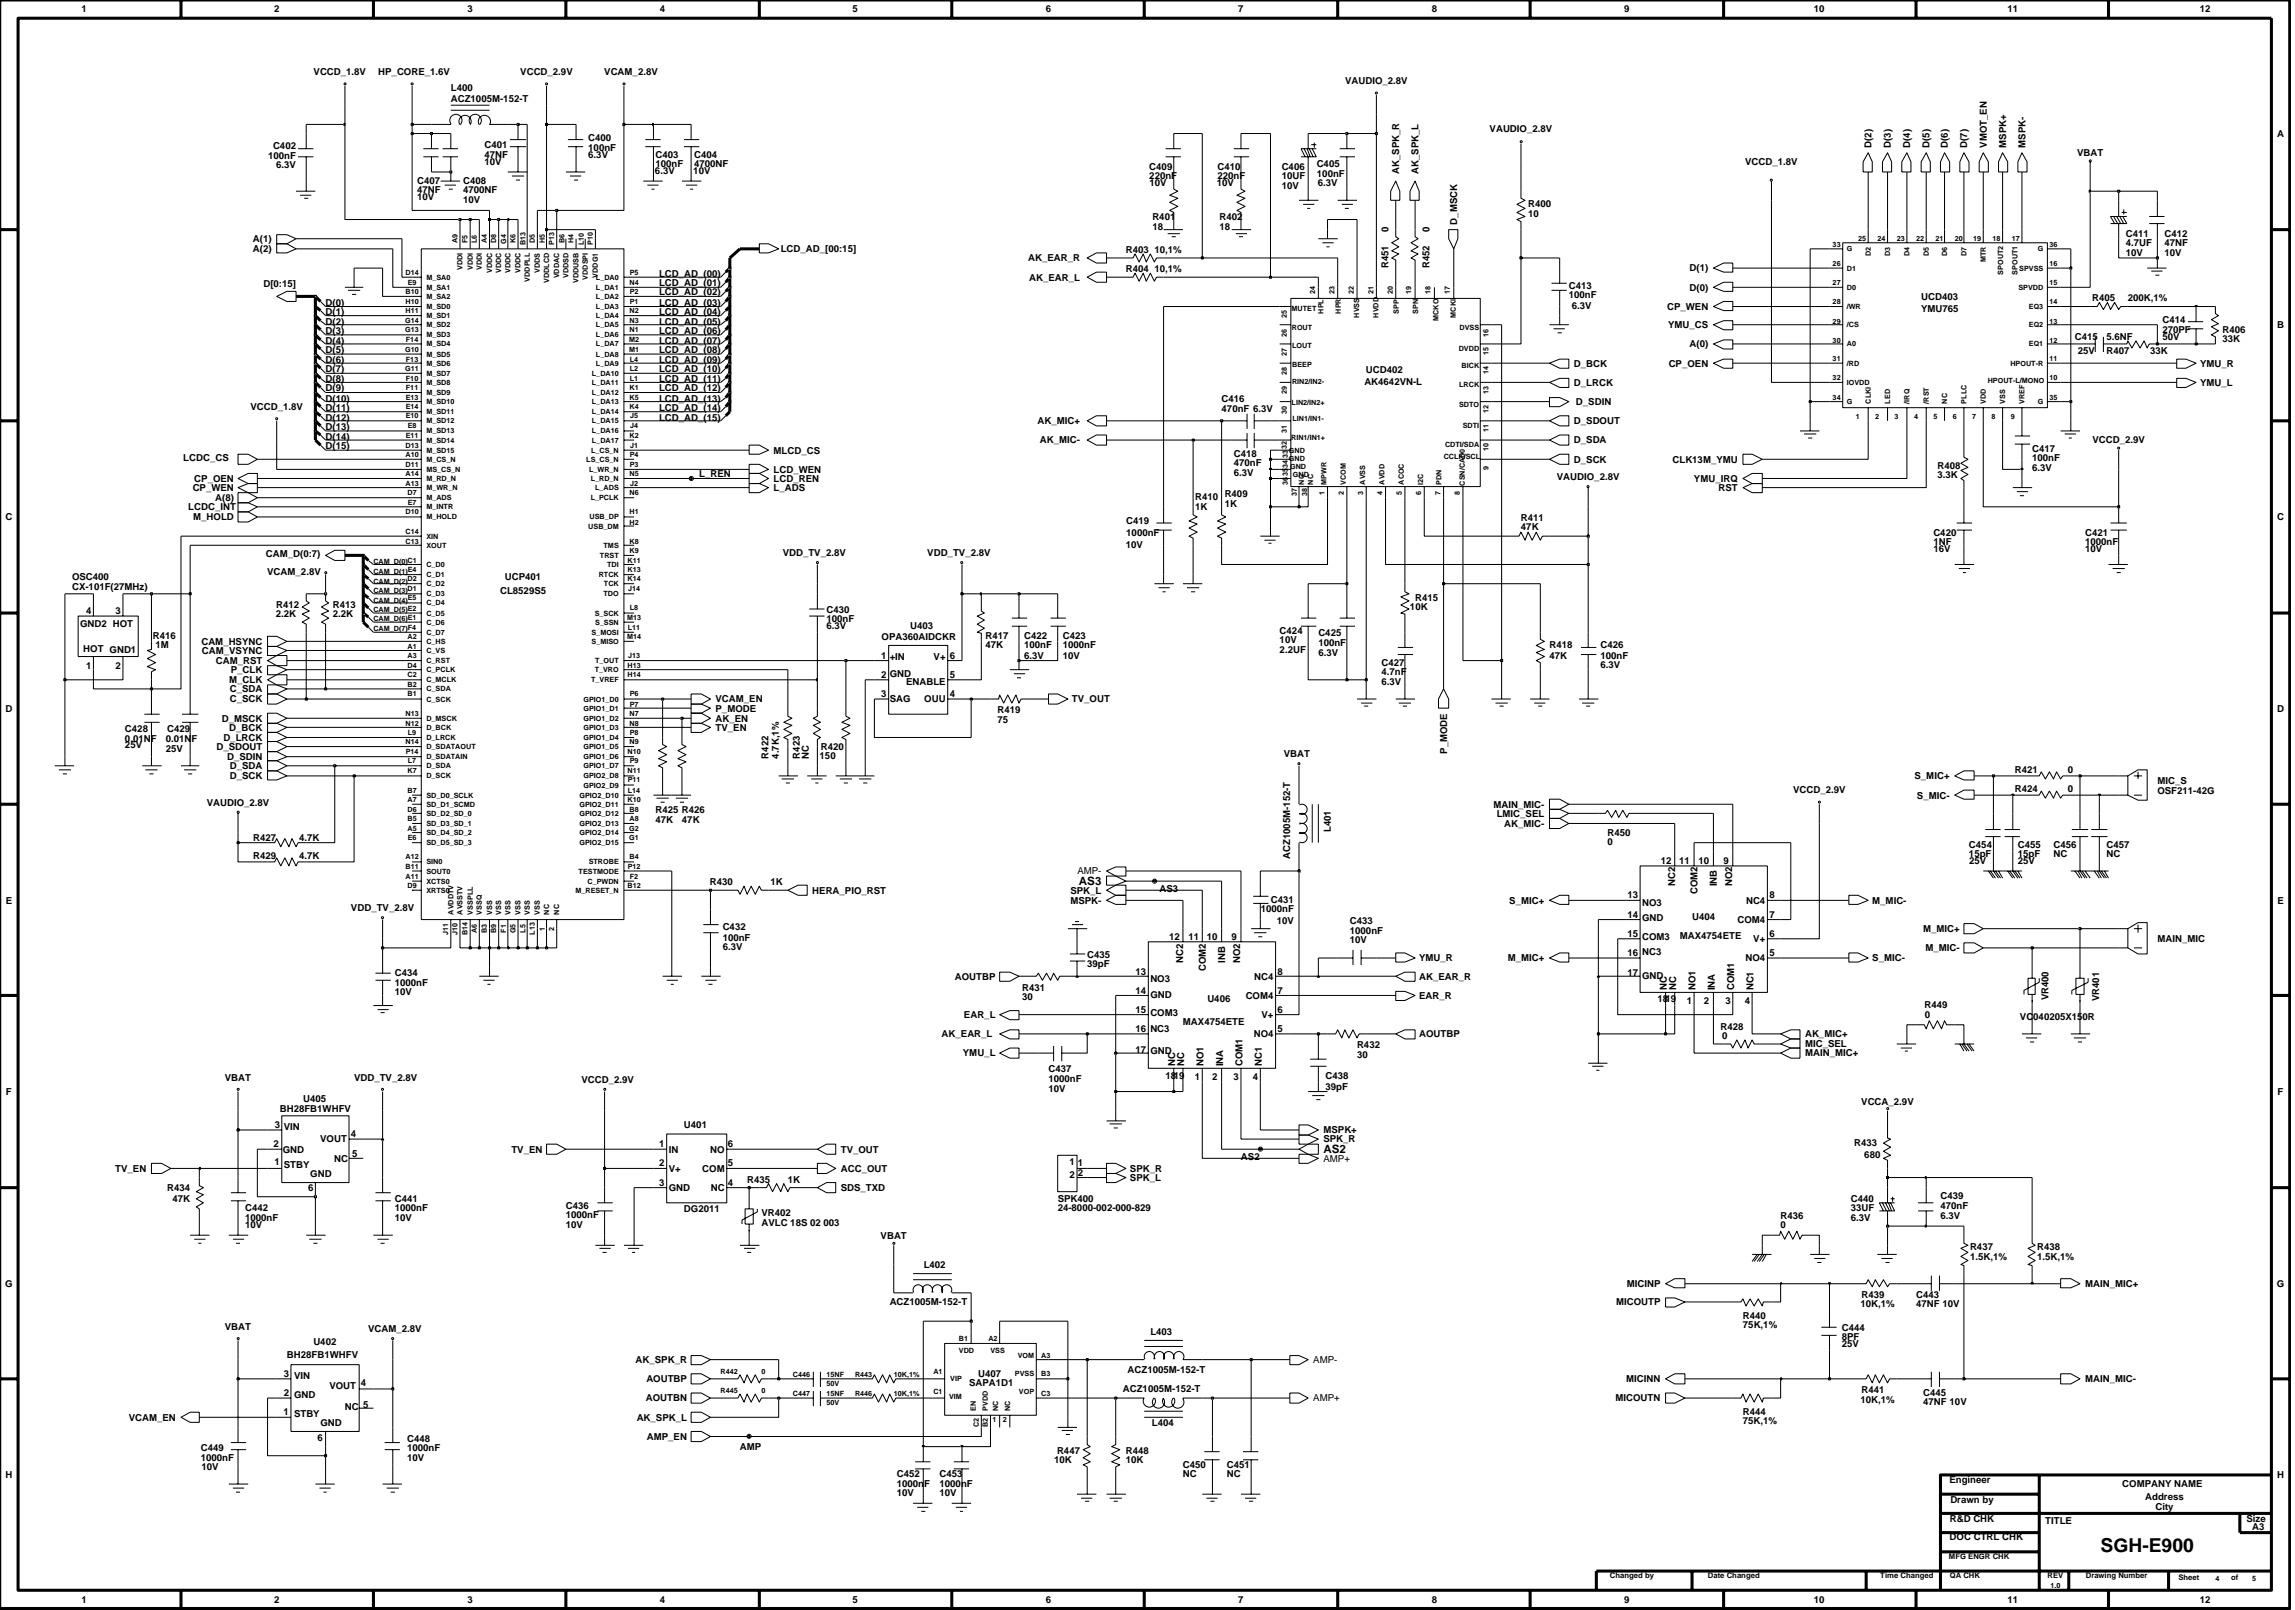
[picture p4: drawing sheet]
<svg xmlns="http://www.w3.org/2000/svg" width="192mm" height="135mm" viewBox="0 0 192 135" stroke-linecap="round" stroke-linejoin="round" font-family="sans-serif">
<defs><g id="words">
<text font-size="1.6" x="175.6" y="129.7">SGH-E900</text>
<g font-size="1">
<text x="90.2" y="74">AS3</text>
<text x="110.7" y="96.4">AS2</text>
</g>
<g font-size=".8">
<text x="6.8" y="1">1</text>
<text x="22.9" y="1">2</text>
<text x="39.1" y="1">3</text>
<text x="55.2" y="1">4</text>
<text x="71.3" y="1">5</text>
<text x="87.4" y="1">6</text>
<text x="103.5" y="1">7</text>
<text x="119.7" y="1">8</text>
<text x="135.8" y="1">9</text>
<text x="151.7" y="1">10</text>
<text x="167.8" y="1">11</text>
<text x="183.9" y="1">12</text>
<text x="26.2" y="6.3">VCCD_1.8V</text>
<text x="31.6" y="6.3">HP_CORE_1.6V</text>
<text x="37.7" y="7.6">L400</text>
<text x="37.7" y="8.5">ACZ1005M-152-T</text>
<text x="43.5" y="6.3">VCCD_2.9V</text>
<text x="49.2" y="11.8">C400</text>
<text x="50.5" y="6.3">VCAM_2.8V</text>
<text x="112.5" y="7">VAUDIO_2.8V</text>
<text x="124.6" y="11">VAUDIO_2.8V</text>
<text x="190.4" y="11.4">A</text>
<text x="22.4" y="13.3">100nF</text>
<text x="22.8" y="12.4">C402</text>
<text x="23.1" y="14">6.3V</text>
<text x="34.9" y="16.7">10V</text>
<text x="34.9" y="16.1">47NF</text>
<text x="34.9" y="15.4">C407</text>
<text x="38.7" y="16.1">4700NF</text>
<text x="38.7" y="15.4">C408</text>
<text x="38.7" y="17">10V</text>
<text x="40.5" y="13.8">10V</text>
<text x="40.5" y="13.2">47NF</text>
<text x="40.5" y="12.3">C401</text>
<text x="49.2" y="13.2">6.3V</text>
<text x="49.2" y="12.6">100nF</text>
<text x="54.8" y="14.5">6.3V</text>
<text x="54.8" y="13.2">C403</text>
<text x="54.8" y="14">100nF</text>
<text x="58" y="14.5">10V</text>
<text x="58" y="14">4700NF</text>
<text x="58" y="13.2">C404</text>
<text x="96.1" y="14.2">C409</text>
<text x="96.1" y="15">220nF</text>
<text x="96.1" y="15.5">10V</text>
<text x="101.7" y="15.5">10V</text>
<text x="101.8" y="14.2">C410</text>
<text x="101.8" y="15">220nF</text>
<text x="107.2" y="14.2">C406</text>
<text x="107.2" y="15">10UF</text>
<text x="107.2" y="15.8">10V</text>
<text x="110.1" y="13.9">C405</text>
<text x="110.1" y="14.8">100nF</text>
<text x="110.2" y="15.5">6.3V</text>
<text x="117" y="14.5" transform="rotate(-90 117 14.5)">AK_SPK_R</text>
<text x="118.6" y="14.5" transform="rotate(-90 118.6 14.5)">AK_SPK_L</text>
<text x="127.8" y="17.3">R400</text>
<text x="145.9" y="13.8">VCCD_1.8V</text>
<text x="156.5" y="12.3" transform="rotate(-90 156.5 12.3)">D(2)</text>
<text x="158.1" y="12.3" transform="rotate(-90 158.1 12.3)">D(3)</text>
<text x="159.7" y="12.3" transform="rotate(-90 159.7 12.3)">D(4)</text>
<text x="161.3" y="12.3" transform="rotate(-90 161.3 12.3)">D(5)</text>
<text x="162.9" y="12.3" transform="rotate(-90 162.9 12.3)">D(6)</text>
<text x="164.5" y="12.3" transform="rotate(-90 164.5 12.3)">D(7)</text>
<text x="166.1" y="12.3" transform="rotate(-90 166.1 12.3)">VMOT_EN</text>
<text x="167.7" y="12.3" transform="rotate(-90 167.7 12.3)">MSPK+</text>
<text x="169.3" y="12.3" transform="rotate(-90 169.3 12.3)">MSPK-</text>
<text x="173.7" y="13.1">VBAT</text>
<text x="21.1" y="20.2">A(1)</text>
<text x="21.1" y="21.1">A(2)</text>
<text x="55.1" y="23.2">LCD_AD_(00)</text>
<text x="55.1" y="23.9">LCD_AD_(01)</text>
<text x="65.3" y="21.1">LCD_AD_[00:15]</text>
<text x="86" y="21.8">AK_EAR_R</text>
<text x="86.1" y="23.5">AK_EAR_L</text>
<text x="94.1" y="21.1">R403 10,1%</text>
<text x="94.1" y="22.7">R404</text>
<text x="96.4" y="18.3">R401</text>
<text x="96.4" y="19.2">18</text>
<text x="96.5" y="22.7">10,1%</text>
<text x="102" y="19.2">18</text>
<text x="102" y="18.3">R402</text>
<text x="116.1" y="22.4" transform="rotate(-90 116.1 22.4)">R451</text>
<text x="116.1" y="19.4" transform="rotate(-90 116.1 19.4)">0</text>
<text x="119.5" y="22.4" transform="rotate(-90 119.5 22.4)">R452</text>
<text x="119.5" y="19.4" transform="rotate(-90 119.5 19.4)">0</text>
<text x="121.8" y="18.8" transform="rotate(-90 121.8 18.8)">D_MSCK</text>
<text x="127.8" y="18.2">10</text>
<text x="141.3" y="22.7">D(1)</text>
<text x="177.7" y="20.5">4.7UF</text>
<text x="177.7" y="19.8">C411</text>
<text x="177.7" y="21.4">10V</text>
<text x="181" y="19.8">C412</text>
<text x="181" y="21.4">10V</text>
<text x="181" y="20.5">47NF</text>
<text x="22" y="24">D[0:15]</text>
<text x="27.2" y="26.3">D(1)</text>
<text x="27.2" y="27.1">D(2)</text>
<text x="27.2" y="27.9">D(3)</text>
<text x="27.2" y="28.7">D(4)</text>
<text x="27.2" y="29.5">D(5)</text>
<text x="27.2" y="25.5">D(0)</text>
<text x="55.1" y="28.7">LCD_AD_(07)</text>
<text x="55.1" y="29.5">LCD_AD_(08)</text>
<text x="55.1" y="24.7">LCD_AD_(02)</text>
<text x="55.1" y="25.5">LCD_AD_(03)</text>
<text x="55.1" y="26.3">LCD_AD_(04)</text>
<text x="55.1" y="27.1">LCD_AD_(05)</text>
<text x="55.1" y="27.9">LCD_AD_(06)</text>
<text x="131.2" y="24.9">100nF</text>
<text x="131.2" y="24.2">C413</text>
<text x="131.4" y="25.8">6.3V</text>
<text x="139.4" y="25.9">CP_WEN</text>
<text x="139.5" y="27.4">YMU_CS</text>
<text x="141.3" y="24.3">D(0)</text>
<text x="141.3" y="29">A(0)</text>
<text x="160.6" y="26.1">YMU765</text>
<text x="160.6" y="25.1">UCD403</text>
<text x="173.5" y="28.4">C415</text>
<text x="173.7" y="29.6">25V</text>
<text x="174.9" y="25.2">R405</text>
<text x="176.1" y="28.4">5.6NF</text>
<text x="176.1" y="29.6">R407</text>
<text x="177.9" y="25.2">200K,1%</text>
<text x="179.8" y="29.6">33K</text>
<text x="180.8" y="28.4">50V</text>
<text x="180.8" y="27.8">270PF</text>
<text x="180.8" y="27">C414</text>
<text x="185.8" y="28.6">33K</text>
<text x="185.8" y="27.8">R406</text>
<text x="190.4" y="27.4">B</text>
<text x="20.9" y="34.3">VCCD_1.8V</text>
<text x="27.2" y="30.4">D(6)</text>
<text x="27.2" y="31.1">D(7)</text>
<text x="27.2" y="32">D(8)</text>
<text x="27.2" y="32.7">D(9)</text>
<text x="27.2" y="33.6">D(10)</text>
<text x="27.2" y="34.3">D(11)</text>
<text x="27.2" y="35.2">D(12)</text>
<text x="27.2" y="35.9">D(13)</text>
<text x="55.1" y="30.4">LCD_AD_(09)</text>
<text x="55.1" y="31.1">LCD_AD_(10)</text>
<text x="55.1" y="32">LCD_AD_(11)</text>
<text x="55.1" y="32.7">LCD_AD_(12)</text>
<text x="55.1" y="33.6">LCD_AD_(13)</text>
<text x="55.1" y="34.3">LCD_AD_(14)</text>
<text x="55.1" y="35.2">LCD_AD_(15)</text>
<text x="86.7" y="35.5">AK_MIC+</text>
<text x="102.1" y="34.4">470nF 6.3V</text>
<text x="102.1" y="33.6">C416</text>
<text x="114.1" y="32.2">AK4642VN-L</text>
<text x="114.2" y="31.2">UCD402</text>
<text x="131.6" y="35.5">D_SDOUT</text>
<text x="131.6" y="30.6">D_BCK</text>
<text x="131.6" y="32.2">D_LRCK</text>
<text x="131.8" y="33.8">D_SDIN</text>
<text x="139.5" y="30.6">CP_OEN</text>
<text x="184" y="32.2">YMU_L</text>
<text x="184" y="30.6">YMU_R</text>
<text x="15.3" y="38.5">LCDC_CS</text>
<text x="16.1" y="41">CP_WEN</text>
<text x="16.2" y="40.3">CP_OEN</text>
<text x="18" y="41.9">A(8)</text>
<text x="27.2" y="36.8">D(14)</text>
<text x="27.2" y="37.5">D(15)</text>
<text x="58.5" y="39.9">L_REN</text>
<text x="64.7" y="41">L_ADS</text>
<text x="64.7" y="39.5">LCD_WEN</text>
<text x="64.7" y="37.9">MLCD_CS</text>
<text x="64.7" y="40.3">LCD_REN</text>
<text x="87" y="37.1">AK_MIC-</text>
<text x="99.9" y="41.8">R410</text>
<text x="102.4" y="41.6">R409</text>
<text x="103.2" y="39.8">6.3V</text>
<text x="103.2" y="39">470nF</text>
<text x="103.2" y="38.2">C418</text>
<text x="130.2" y="40.1">VAUDIO_2.8V</text>
<text x="131.6" y="38.7">D_SCK</text>
<text x="131.6" y="37.1">D_SDA</text>
<text x="139.8" y="38.7">CLK13M_YMU</text>
<text x="141.6" y="40.3">YMU_IRQ</text>
<text x="143.7" y="41">RST</text>
<text x="162" y="40">3.3K</text>
<text x="162" y="39.2">R408</text>
<text x="169.9" y="38.6">100nF</text>
<text x="169.9" y="39.4">6.3V</text>
<text x="169.9" y="37.8">C417</text>
<text x="175" y="37.1">VCCD_2.9V</text>
<text x=".5" y="43.5">C</text>
<text x="15.7" y="42.6">LCDC_INT</text>
<text x="16.2" y="43.5">M_HOLD</text>
<text x="22.2" y="46.6">CAM_D(0:7)</text>
<text x="65.4" y="46.4">VDD_TV_2.8V</text>
<text x="77.5" y="46.4">VDD_TV_2.8V</text>
<text x="94.1" y="45.8">10V</text>
<text x="94.2" y="44.8">1000nF</text>
<text x="94.2" y="43.8">C419</text>
<text x="99.9" y="42.6">1K</text>
<text x="102.4" y="42.3">1K</text>
<text x="127.2" y="43.5">R411</text>
<text x="127.2" y="44.3">47K</text>
<text x="161.7" y="46.1">16V</text>
<text x="161.7" y="45.6">1NF</text>
<text x="161.7" y="44.8">C420</text>
<text x="174.3" y="46.1">10V</text>
<text x="174.3" y="45.6">1000nF</text>
<text x="174.3" y="44.8">C421</text>
<text x="190.4" y="43.5">C</text>
<text x="6" y="48.5">OSC400</text>
<text x="6" y="49.3">CX-101F(27MHz)</text>
<text x="6.7" y="52.4">GND2 HOT</text>
<text x="7.2" y="51.3">4</text>
<text x="9.7" y="51.3">3</text>
<text x="12.8" y="53.4">R416</text>
<text x="16.8" y="53.9">CAM_HSYNC</text>
<text x="22.3" y="48.1">VCAM_2.8V</text>
<text x="23.1" y="51.6">2.2K</text>
<text x="23.1" y="50.8">R412</text>
<text x="27.8" y="51.6">2.2K</text>
<text x="27.8" y="50.8">R413</text>
<text x="41.8" y="49.7">CL8529S5</text>
<text x="42.2" y="48.5">UCP401</text>
<text x="69.1" y="51.2">C430</text>
<text x="69.1" y="52">100nF</text>
<text x="69.1" y="52.6">6.3V</text>
<text x="73.7" y="53.5">OPA360AIDCKR</text>
<text x="76.1" y="52.5">U403</text>
<text x="82.4" y="53.4">R417</text>
<text x="85.6" y="53.4">C422</text>
<text x="88.9" y="53.4">C423</text>
<text x="107" y="53">C424</text>
<text x="107" y="53.7">10V</text>
<text x="110.2" y="53.2">C425</text>
<text x="117.9" y="51">10K</text>
<text x="118.3" y="50.2">R415</text>
<text x=".5" y="59.5">D</text>
<text x="7" y="54.5">HOT GND1</text>
<text x="7.2" y="55.9">1</text>
<text x="9.7" y="55.9">2</text>
<text x="13" y="54.2">1M</text>
<text x="16.9" y="54.6">CAM_VSYNC</text>
<text x="18" y="55.5">CAM_RST</text>
<text x="19.2" y="57.1">M_CLK</text>
<text x="19.2" y="58.7">C_SCK</text>
<text x="19.2" y="57.9">C_SDA</text>
<text x="19.3" y="56.3">P_CLK</text>
<text x="59.8" y="59.5">P_MODE</text>
<text x="59.8" y="58.7">VCAM_EN</text>
<text x="73.7" y="55">1</text>
<text x="73.7" y="56.6">2</text>
<text x="73.7" y="58.3">3</text>
<text x="74.4" y="55.2">+IN</text>
<text x="74.4" y="56.6">GND</text>
<text x="74.4" y="58.7">SAG</text>
<text x="75.8" y="57.3">ENABLE</text>
<text x="77.3" y="58.7">OUU</text>
<text x="78.1" y="55.2">V+</text>
<text x="79.4" y="56.6">5</text>
<text x="79.4" y="58.3">4</text>
<text x="79.4" y="55">6</text>
<text x="82.4" y="54.2">47K</text>
<text x="83.4" y="59.6">R419</text>
<text x="85.6" y="54.2">100nF</text>
<text x="85.6" y="55">6.3V</text>
<text x="88.9" y="55">10V</text>
<text x="88.9" y="54.2">1000nF</text>
<text x="89.6" y="58.7">TV_OUT</text>
<text x="107" y="54.6">2.2UF</text>
<text x="110.2" y="54.8">6.3V</text>
<text x="110.2" y="54">100nF</text>
<text x="115.5" y="57.2">6.3V</text>
<text x="115.5" y="55.6">C427</text>
<text x="115.5" y="56.4">4.7nF</text>
<text x="129.6" y="55">47K</text>
<text x="129.6" y="54.2">R418</text>
<text x="133.8" y="55.8">6.3V</text>
<text x="133.8" y="54.2">C426</text>
<text x="133.8" y="55">100nF</text>
<text x="190.4" y="59.5">D</text>
<text x="10.5" y="61.2">C428</text>
<text x="10.5" y="62">0.01NF</text>
<text x="10.5" y="62.5">25V</text>
<text x="13.9" y="62">0.01NF</text>
<text x="13.9" y="62.8">25V</text>
<text x="14" y="61.2">C429</text>
<text x="18.1" y="62.7">D_SDOUT</text>
<text x="18.5" y="60.3">D_MSCK</text>
<text x="18.7" y="61.9">D_LRCK</text>
<text x="19" y="63.5">D_SDIN</text>
<text x="19.2" y="61.1">D_BCK</text>
<text x="19.2" y="64.3">D_SDA</text>
<text x="19.2" y="65.1">D_SCK</text>
<text x="59.8" y="60.3">AK_EN</text>
<text x="59.8" y="61.1">TV_EN</text>
<text x="64.3" y="63.4" transform="rotate(-90 64.3 63.4)">R422</text>
<text x="65.1" y="63.4" transform="rotate(-90 65.1 63.4)">4.7K,1%</text>
<text x="66.9" y="63.4" transform="rotate(-90 66.9 63.4)">R423</text>
<text x="67.6" y="63.4" transform="rotate(-90 67.6 63.4)">NC</text>
<text x="68.5" y="63.4">150</text>
<text x="68.6" y="62.7">R420</text>
<text x="83.4" y="60.5">75</text>
<text x="107.3" y="63.3">VBAT</text>
<text x="121" y="63" transform="rotate(-90 121 63)">P_MODE</text>
<text x="160.1" y="65.1">S_MIC+</text>
<text x="168.5" y="64.6">R421</text>
<text x="172.9" y="64.6">0</text>
<text x="180.4" y="65.6">MIC_S</text>
<text x="17.3" y="67.3">VAUDIO_2.8V</text>
<text x="21.2" y="71.8">R429</text>
<text x="21.2" y="70.3">R427</text>
<text x="25" y="71.8">4.7K</text>
<text x="25" y="70.3">4.7K</text>
<text x="54.8" y="68">R425 R426</text>
<text x="54.8" y="68.8">47K</text>
<text x="57" y="68.8">47K</text>
<text x="107.9" y="71.8" transform="rotate(-90 107.9 71.8)">ACZ1005M-152-T</text>
<text x="111.3" y="69.5" transform="rotate(-90 111.3 69.5)">L401</text>
<text x="124.9" y="67.5">MAIN_MIC-</text>
<text x="125.1" y="68.3">LMIC_SEL</text>
<text x="125.8" y="69.1">AK_MIC-</text>
<text x="134.4" y="69.8">R450</text>
<text x="134.4" y="70.6">0</text>
<text x="149.9" y="66.3">VCCD_2.9V</text>
<text x="160.3" y="66.7">S_MIC-</text>
<text x="164.6" y="70.9">C454</text>
<text x="164.6" y="71.6">15pF</text>
<text x="168.5" y="66.2">R424</text>
<text x="168.7" y="71.6">15pF</text>
<text x="168.7" y="70.9">C455</text>
<text x="171.7" y="71.6">NC</text>
<text x="171.7" y="70.9">C456</text>
<text x="172.9" y="66.2">0</text>
<text x="176.1" y="71.6">NC</text>
<text x="176.1" y="70.9">C457</text>
<text x="180.4" y="66.4">OSF211-42G</text>
<text x=".5" y="75.5">E</text>
<text x="29.3" y="76.1">VDD_TV_2.8V</text>
<text x="59.3" y="74">R430</text>
<text x="60.4" y="77.8">C432</text>
<text x="64.4" y="74">1K</text>
<text x="67.9" y="74.7">HERA_PIO_RST</text>
<text x="89.5" y="74.7">SPK_L</text>
<text x="89.5" y="75.5">MSPK-</text>
<text x="90.1" y="73.1">AMP-</text>
<text x="96.9" y="74.5">AS3</text>
<text x="105.4" y="76.3">1000nF</text>
<text x="106.3" y="75.5">C431</text>
<text x="106.8" y="77.2">10V</text>
<text x="112.9" y="77.2">C433</text>
<text x="126.2" y="75.5">S_MIC+</text>
<text x="136.1" y="76.7">14</text>
<text x="136.1" y="75.1">13</text>
<text x="137.3" y="77">GND</text>
<text x="137.3" y="75.7">NO3</text>
<text x="138.9" y="72.2">12</text>
<text x="140.1" y="74.1" transform="rotate(-90 140.1 74.1)">NC2</text>
<text x="140.4" y="72.2">11</text>
<text x="141.5" y="76.9">U404</text>
<text x="141.9" y="74.7" transform="rotate(-90 141.9 74.7)">COM2</text>
<text x="142" y="72.2">10</text>
<text x="143.5" y="74.1" transform="rotate(-90 143.5 74.1)">INB</text>
<text x="144.1" y="72.2">9</text>
<text x="144.8" y="74.1" transform="rotate(-90 144.8 74.1)">NO2</text>
<text x="145.3" y="77.1">COM4</text>
<text x="146" y="75.5">NC4</text>
<text x="147.9" y="75.1">8</text>
<text x="147.9" y="76.7">7</text>
<text x="156.5" y="75.5">M_MIC-</text>
<text x="160.8" y="77.9">M_MIC+</text>
<text x="164.6" y="72.2">25V</text>
<text x="168.7" y="72.2">25V</text>
<text x="190.4" y="75.5">E</text>
<text x="33" y="81.6">C434</text>
<text x="33" y="83.2">10V</text>
<text x="33" y="82.4">1000nF</text>
<text x="60.4" y="78.6">100nF</text>
<text x="60.4" y="79.4">6.3V</text>
<text x="79.8" y="81.9">AOUTBP</text>
<text x="85.5" y="82.9">R431</text>
<text x="85.5" y="83.6">30</text>
<text x="90.9" y="80.8">39pF</text>
<text x="90.9" y="80.1">C435</text>
<text x="94.9" y="81.5">13</text>
<text x="94.9" y="83.1">14</text>
<text x="96.2" y="82">NO3</text>
<text x="96.2" y="83.4">GND</text>
<text x="97.8" y="78.5">12</text>
<text x="98.9" y="80.5" transform="rotate(-90 98.9 80.5)">NC2</text>
<text x="99.4" y="78.5">11</text>
<text x="100.8" y="81.2" transform="rotate(-90 100.8 81.2)">COM2</text>
<text x="100.9" y="78.5">10</text>
<text x="101" y="83.7">U406</text>
<text x="102.4" y="80.5" transform="rotate(-90 102.4 80.5)">INB</text>
<text x="103" y="78.5">9</text>
<text x="103.7" y="80.5" transform="rotate(-90 103.7 80.5)">NO2</text>
<text x="104.2" y="83.5">COM4</text>
<text x="104.9" y="81.9">NC4</text>
<text x="106.8" y="83.1">7</text>
<text x="106.8" y="81.5">8</text>
<text x="112.9" y="78.8">10V</text>
<text x="112.9" y="78">1000nF</text>
<text x="118.7" y="80.4">YMU_R</text>
<text x="118.7" y="81.9">AK_EAR_R</text>
<text x="118.7" y="83.5">EAR_R</text>
<text x="126.1" y="80.4">M_MIC+</text>
<text x="136.1" y="79.9">16</text>
<text x="136.1" y="78.3">15</text>
<text x="136.1" y="81.6">17</text>
<text x="137.3" y="79.8">NC3</text>
<text x="137.3" y="78.6">COM3</text>
<text x="137.3" y="81.8">GND</text>
<text x="138.6" y="83.8">1819</text>
<text x="139.4" y="82.8" transform="rotate(-90 139.4 82.8)">NC</text>
<text x="140.1" y="82.8" transform="rotate(-90 140.1 82.8)">NC</text>
<text x="140.5" y="78.5">MAX4754ETE</text>
<text x="141" y="83.9">1</text>
<text x="141.8" y="82.8" transform="rotate(-90 141.8 82.8)">NO1</text>
<text x="142.5" y="83.9">2</text>
<text x="143.4" y="82.8" transform="rotate(-90 143.4 82.8)">INA</text>
<text x="144.3" y="83.9">3</text>
<text x="145" y="82.8" transform="rotate(-90 145 82.8)">COM1</text>
<text x="145.9" y="83.9">4</text>
<text x="145.9" y="80.4">NO4</text>
<text x="146.6" y="78.7">V+</text>
<text x="146.6" y="82.8" transform="rotate(-90 146.6 82.8)">NC1</text>
<text x="147.9" y="78.3">6</text>
<text x="147.9" y="79.9">5</text>
<text x="156.5" y="80.4">S_MIC-</text>
<text x="161" y="79.5">M_MIC-</text>
<text x="171.3" y="83.6" transform="rotate(-90 171.3 83.6)">VR400</text>
<text x="175.5" y="83.7" transform="rotate(-90 175.5 83.7)">VR401</text>
<text x="180.4" y="78.7">MAIN_MIC</text>
<text x="78.7" y="86.7">AK_EAR_L</text>
<text x="80.5" y="88.3">YMU_L</text>
<text x="80.6" y="85.1">EAR_L</text>
<text x="87.7" y="89.6">C437</text>
<text x="94.9" y="84.6">15</text>
<text x="94.9" y="88">17</text>
<text x="94.9" y="86.2">16</text>
<text x="96.2" y="84.9">COM3</text>
<text x="96.2" y="88.1">GND</text>
<text x="96.2" y="86.3">NC3</text>
<text x="98.3" y="89.1" transform="rotate(-90 98.3 89.1)">NC</text>
<text x="98.9" y="85.7">MAX4754ETE</text>
<text x="99" y="89.1" transform="rotate(-90 99 89.1)">NC</text>
<text x="100.6" y="89.1" transform="rotate(-90 100.6 89.1)">NO1</text>
<text x="102.3" y="89.1" transform="rotate(-90 102.3 89.1)">INA</text>
<text x="103.9" y="89.1" transform="rotate(-90 103.9 89.1)">COM1</text>
<text x="104.8" y="86.7">NO4</text>
<text x="105.5" y="85.1">V+</text>
<text x="105.5" y="89.1" transform="rotate(-90 105.5 89.1)">NC1</text>
<text x="106.8" y="86.2">5</text>
<text x="106.8" y="84.6">6</text>
<text x="113.5" y="87.6">R432</text>
<text x="113.5" y="88.4">30</text>
<text x="118.7" y="86.7">AOUTBP</text>
<text x="143.9" y="86.1">R428</text>
<text x="144" y="86.8">0</text>
<text x="150.9" y="87.5">MIC_SEL</text>
<text x="150.9" y="86.7">AK_MIC+</text>
<text x="150.9" y="88.3">MAIN_MIC+</text>
<text x="160.9" y="84.2">R449</text>
<text x="160.9" y="85.1">0</text>
<text x="168.9" y="85.2">VC040205X150R</text>
<text x=".5" y="91.5">F</text>
<text x="18.8" y="90.3">VBAT</text>
<text x="22.9" y="95.9">2</text>
<text x="23" y="94.3">3</text>
<text x="23.4" y="92.9">BH28FB1WHFV</text>
<text x="23.7" y="94.4">VIN</text>
<text x="25.3" y="92.1">U405</text>
<text x="26.8" y="95.5">VOUT</text>
<text x="29.3" y="95">4</text>
<text x="29.6" y="90.3">VDD_TV_2.8V</text>
<text x="48.6" y="90.5">VCCD_2.9V</text>
<text x="55.1" y="95.9">1</text>
<text x="57.2" y="94.3">U401</text>
<text x="60.9" y="95.9">6</text>
<text x="87.7" y="90.5">1000nF</text>
<text x="87.7" y="91.2">10V</text>
<text x="97.5" y="90.2">1819</text>
<text x="99.9" y="90.3">1</text>
<text x="101.4" y="90.3">2</text>
<text x="103.1" y="90.3">3</text>
<text x="104.8" y="90.3">4</text>
<text x="110.7" y="94.7">MSPK+</text>
<text x="110.7" y="95.5">SPK_R</text>
<text x="110.8" y="90.2">C438</text>
<text x="110.8" y="91.1">39pF</text>
<text x="155" y="95.8">R433</text>
<text x="155.6" y="92.4">VCCA_2.9V</text>
<text x="190.4" y="91.5">F</text>
<text x="9.6" y="97.9">TV_EN</text>
<text x="14" y="99.6">R434</text>
<text x="14.4" y="100.4">47K</text>
<text x="20.5" y="101.2">C442</text>
<text x="22.9" y="97.4">1</text>
<text x="23.6" y="96.3">GND</text>
<text x="23.7" y="97.7">STBY</text>
<text x="25.8" y="99.6">6</text>
<text x="25.9" y="98.4">GND</text>
<text x="27.9" y="97.1">NC</text>
<text x="29.4" y="96.7">5</text>
<text x="33" y="100.4">C441</text>
<text x="33" y="101.2">1000nF</text>
<text x="42.8" y="96.3">TV_EN</text>
<text x="47.3" y="101.8">1000nF</text>
<text x="47.3" y="101">C436</text>
<text x="55.1" y="97.5">2</text>
<text x="55.1" y="99.1">3</text>
<text x="55.9" y="99.5">GND</text>
<text x="55.9" y="96.3">IN</text>
<text x="55.9" y="97.9">V+</text>
<text x="57.2" y="101.3">DG2011</text>
<text x="58.7" y="97.9">COM</text>
<text x="59.4" y="96.3">NO</text>
<text x="59.4" y="99.5">NC</text>
<text x="60.9" y="99.1">4</text>
<text x="60.9" y="97.5">5</text>
<text x="62.5" y="98.8">R435</text>
<text x="63.7" y="101.6">VR402</text>
<text x="65.9" y="98.8">1K</text>
<text x="70.3" y="99.5">SDS_TXD</text>
<text x="70.3" y="97.9">ACC_OUT</text>
<text x="70.3" y="96.3">TV_OUT</text>
<text x="88.4" y="100.4">SPK400</text>
<text x="88.4" y="101.2">24-8000-002-000-829</text>
<text x="89.4" y="97.4">1</text>
<text x="89.4" y="98.4">2</text>
<text x="90.1" y="97.5">1</text>
<text x="90.1" y="98.2">2</text>
<text x="94.5" y="98.7">SPK_L</text>
<text x="94.5" y="97.9">SPK_R</text>
<text x="103.8" y="96.9">AS2</text>
<text x="110.7" y="97.1">AMP+</text>
<text x="148.9" y="101.9">R436</text>
<text x="154.8" y="100.4">C440</text>
<text x="154.8" y="101.2">33UF</text>
<text x="155.9" y="96.8">680</text>
<text x="162.2" y="101.9">6.3V</text>
<text x="162.2" y="101">470nF</text>
<text x="162.2" y="100.3">C439</text>
<text x=".4" y="107.6">G</text>
<text x="20.5" y="102.6">10V</text>
<text x="20.5" y="102.1">1000nF</text>
<text x="33" y="102">10V</text>
<text x="47.3" y="102.6">10V</text>
<text x="63.7" y="102.5">AVLC 18S 02 003</text>
<text x="73.6" y="103.5">VBAT</text>
<text x="77.2" y="106">L402</text>
<text x="136" y="107.6">MICINP</text>
<text x="148.9" y="102.6">0</text>
<text x="154.8" y="102.1">6.3V</text>
<text x="164.7" y="104.5">R437</text>
<text x="164.7" y="105.3">1.5K,1%</text>
<text x="170.3" y="105.3">1.5K,1%</text>
<text x="170.3" y="104.5">R438</text>
<text x="174.3" y="107.6">MAIN_MIC+</text>
<text x="190.4" y="107.6">G</text>
<text x="18.8" y="111.1">VBAT</text>
<text x="24" y="113.5">BH28FB1WHFV</text>
<text x="26.2" y="112.5">U402</text>
<text x="30.8" y="111.3">VCAM_2.8V</text>
<text x="53.1" y="113.9">AK_SPK_R</text>
<text x="74.4" y="109.1">ACZ1005M-152-T</text>
<text x="96.2" y="111.6">L403</text>
<text x="109.8" y="113.9">AMP-</text>
<text x="135.1" y="109.1">MICOUTP</text>
<text x="145.7" y="110.3">R440</text>
<text x="145.7" y="111">75K,1%</text>
<text x="154" y="111.3">C444</text>
<text x="154" y="112">8PF</text>
<text x="154" y="112.6">25V</text>
<text x="155.5" y="109.2">10K,1%</text>
<text x="155.6" y="108.5">R439</text>
<text x="160.2" y="109.2">47NF 10V</text>
<text x="160.2" y="108.5">C443</text>
<text x="10.8" y="118.7">VCAM_EN</text>
<text x="23.7" y="118.3">1</text>
<text x="23.7" y="116.7">2</text>
<text x="23.7" y="115.1">3</text>
<text x="24.6" y="116.8">GND</text>
<text x="24.6" y="118.5">STBY</text>
<text x="24.6" y="115.2">VIN</text>
<text x="26.8" y="119.2">GND</text>
<text x="27.5" y="116.1">VOUT</text>
<text x="28.8" y="117.9">NC</text>
<text x="30.2" y="115.8">4</text>
<text x="30.4" y="117.7">5</text>
<text x="53.2" y="118.7">AK_SPK_L</text>
<text x="54" y="117.1">AOUTBN</text>
<text x="54" y="115.5">AOUTBP</text>
<text x="81" y="115.8">SAPA1D1</text>
<text x="81.8" y="115.1">U407</text>
<text x="93.9" y="116.4">ACZ1005M-152-T</text>
<text x="94.3" y="114.8">ACZ1005M-152-T</text>
<text x="96.3" y="119.2">L404</text>
<text x="109.8" y="117.1">AMP+</text>
<text x="135.1" y="117.1">MICOUTN</text>
<text x="136" y="115.5">MICINN</text>
<text x="145.7" y="118.3">R444</text>
<text x="145.7" y="119">75K,1%</text>
<text x="155.5" y="117.3">10K,1%</text>
<text x="155.6" y="116.4">R441</text>
<text x="160.8" y="116.7">C445</text>
<text x="160.8" y="117.4">47NF 10V</text>
<text x="174.3" y="115.5">MAIN_MIC-</text>
<text x=".5" y="123.6">H</text>
<text x="16.8" y="122.1">1000nF</text>
<text x="16.8" y="121.2">C449</text>
<text x="16.8" y="122.9">10V</text>
<text x="26.5" y="120.5">6</text>
<text x="34" y="122.1">10V</text>
<text x="34" y="121.2">1000nF</text>
<text x="34" y="120.5">C448</text>
<text x="54.1" y="120.3">AMP_EN</text>
<text x="61.9" y="121.2">AMP</text>
<text x="75" y="125">10V</text>
<text x="75" y="124.3">1000nF</text>
<text x="75" y="123.4">C452</text>
<text x="78.6" y="125">10V</text>
<text x="78.6" y="124.3">1000nF</text>
<text x="78.6" y="123.4">C453</text>
<text x="88.1" y="122.3">10K</text>
<text x="88.4" y="121.5">R447</text>
<text x="94.1" y="121.5">R448</text>
<text x="94.1" y="122.3">10K</text>
<text x="98.9" y="122.7">C450</text>
<text x="98.9" y="123.4">NC</text>
<text x="102.6" y="122.7">C451</text>
<text x="102.6" y="123.4">NC</text>
<text x="163" y="124">Engineer</text>
<text x="163.1" y="125.6">Drawn by</text>
<text x="177.4" y="124.3">COMPANY NAME</text>
<text x="179.4" y="125.3">Address</text>
<text x="190.4" y="123.6">H</text>
<text x="163" y="128.7">DOC CTRL CHK</text>
<text x="163" y="127.2">R&amp;D CHK</text>
<text x="171" y="127.4">TITLE</text>
<text x="180.2" y="126.2">City</text>
<text x="187.8" y="127.2">Size</text>
<text x="188.3" y="127.8">A3</text>
<text x="6.8" y="134">1</text>
<text x="22.9" y="134">2</text>
<text x="39.1" y="134">3</text>
<text x="55.2" y="134">4</text>
<text x="71.3" y="134">5</text>
<text x="87.4" y="134">6</text>
<text x="103.5" y="134">7</text>
<text x="119.7" y="134">8</text>
<text x="135.8" y="134">9</text>
<text x="151.7" y="134">10</text>
<text x="167.8" y="134">11</text>
<text x="183.9" y="134">12</text>
</g>
<g font-size=".6">
<text x="33.9" y="23">D14</text>
<text x="34.1" y="23.8">E9</text>
<text x="35.7" y="23.4">M_SA0</text>
<text x="38.2" y="20.3" transform="rotate(-90 38.2 20.3)">A9</text>
<text x="38.7" y="22.6" transform="rotate(-90 38.7 22.6)">VDDI</text>
<text x="39.1" y="20.3" transform="rotate(-90 39.1 20.3)">F5</text>
<text x="39.5" y="22.6" transform="rotate(-90 39.5 22.6)">VDDI</text>
<text x="39.9" y="20.3" transform="rotate(-90 39.9 20.3)">L6</text>
<text x="40.3" y="22.6" transform="rotate(-90 40.3 22.6)">VDDI</text>
<text x="40.7" y="20.3" transform="rotate(-90 40.7 20.3)">A4</text>
<text x="41.1" y="22.8" transform="rotate(-90 41.1 22.8)">VDDC</text>
<text x="41.5" y="20.3" transform="rotate(-90 41.5 20.3)">D8</text>
<text x="41.9" y="22.8" transform="rotate(-90 41.9 22.8)">VDDC</text>
<text x="42.3" y="20.4" transform="rotate(-90 42.3 20.4)">G4</text>
<text x="42.7" y="22.8" transform="rotate(-90 42.7 22.8)">VDDC</text>
<text x="43.1" y="20.3" transform="rotate(-90 43.1 20.3)">K6</text>
<text x="43.5" y="22.8" transform="rotate(-90 43.5 22.8)">VDDC</text>
<text x="44" y="20.5" transform="rotate(-90 44 20.5)">B13</text>
<text x="44.3" y="23.5" transform="rotate(-90 44.3 23.5)">VDDPLL</text>
<text x="44.7" y="20.3" transform="rotate(-90 44.7 20.3)">D5</text>
<text x="45.1" y="22.8" transform="rotate(-90 45.1 22.8)">VDDS</text>
<text x="45.6" y="20.3" transform="rotate(-90 45.6 20.3)">H5</text>
<text x="45.9" y="23.6" transform="rotate(-90 45.9 23.6)">VDDLCD</text>
<text x="46.3" y="20.5" transform="rotate(-90 46.3 20.5)">P13</text>
<text x="46.8" y="23.3" transform="rotate(-90 46.8 23.3)">VDDAC</text>
<text x="47.2" y="20.3" transform="rotate(-90 47.2 20.3)">B6</text>
<text x="47.5" y="23.2" transform="rotate(-90 47.5 23.2)">VDDSD</text>
<text x="48" y="20.3" transform="rotate(-90 48 20.3)">H4</text>
<text x="48.4" y="23.7" transform="rotate(-90 48.4 23.7)">VDDUSB</text>
<text x="48.8" y="20.5" transform="rotate(-90 48.8 20.5)">L10</text>
<text x="49.1" y="23.4" transform="rotate(-90 49.1 23.4)">VDDSPI</text>
<text x="49.6" y="20.5" transform="rotate(-90 49.6 20.5)">P10</text>
<text x="49.8" y="23.4">L_DA0</text>
<text x="50" y="23.2" transform="rotate(-90 50 23.2)">VDDG1</text>
<text x="52.6" y="23.8">N4</text>
<text x="52.6" y="23">P5</text>
<text x="153.2" y="20.6">33</text>
<text x="153.2" y="23.8">27</text>
<text x="153.2" y="22.2">26</text>
<text x="154.4" y="21">G</text>
<text x="154.4" y="22.6">D1</text>
<text x="155.4" y="20.1">25</text>
<text x="156.4" y="21.4" transform="rotate(-90 156.4 21.4)">D2</text>
<text x="157" y="20.1">24</text>
<text x="158" y="21.4" transform="rotate(-90 158 21.4)">D3</text>
<text x="158.6" y="20.1">23</text>
<text x="159.7" y="21.4" transform="rotate(-90 159.7 21.4)">D4</text>
<text x="160.2" y="20.1">22</text>
<text x="161.3" y="21.4" transform="rotate(-90 161.3 21.4)">D5</text>
<text x="161.8" y="20.1">21</text>
<text x="162.8" y="21.4" transform="rotate(-90 162.8 21.4)">D6</text>
<text x="163.4" y="20.1">20</text>
<text x="164.4" y="21.4" transform="rotate(-90 164.4 21.4)">D7</text>
<text x="165" y="20.1">19</text>
<text x="166" y="21.9" transform="rotate(-90 166 21.9)">MTR</text>
<text x="166.6" y="20.1">18</text>
<text x="167.5" y="22.9" transform="rotate(-90 167.5 22.9)">SPOUT2</text>
<text x="168.2" y="20.1">17</text>
<text x="168.7" y="22.9" transform="rotate(-90 168.7 22.9)">SPOUT1</text>
<text x="168.8" y="22.6">SPVSS</text>
<text x="170.4" y="21">G</text>
<text x="171.4" y="23.8">15</text>
<text x="171.4" y="22.2">16</text>
<text x="171.4" y="20.6">36</text>
<text x="33.9" y="29.4">G10</text>
<text x="33.9" y="27.8">G13</text>
<text x="33.9" y="27">G14</text>
<text x="33.9" y="25.4">H10</text>
<text x="33.9" y="26.2">H11</text>
<text x="33.9" y="24.6">B10</text>
<text x="33.9" y="28.6">F14</text>
<text x="35.7" y="29">M_SD4</text>
<text x="35.7" y="25.8">M_SD0</text>
<text x="35.7" y="26.6">M_SD1</text>
<text x="35.7" y="29.8">M_SD5</text>
<text x="35.7" y="28.2">M_SD3</text>
<text x="35.7" y="27.3">M_SD2</text>
<text x="35.7" y="24.2">M_SA1</text>
<text x="35.7" y="25">M_SA2</text>
<text x="49.8" y="28.2">L_DA6</text>
<text x="49.8" y="26.6">L_DA4</text>
<text x="49.8" y="27.4">L_DA5</text>
<text x="49.8" y="25">L_DA2</text>
<text x="49.8" y="24.2">L_DA1</text>
<text x="49.8" y="25.8">L_DA3</text>
<text x="49.8" y="29.8">L_DA8</text>
<text x="49.8" y="29">L_DA7</text>
<text x="52.6" y="29.4">M1</text>
<text x="52.6" y="28.6">M2</text>
<text x="52.6" y="27.8">N1</text>
<text x="52.6" y="26.2">N2</text>
<text x="52.6" y="27">N3</text>
<text x="52.6" y="24.6">P2</text>
<text x="52.6" y="25.4">P1</text>
<text x="107.6" y="29.8" transform="rotate(-90 107.6 29.8)">27</text>
<text x="107.6" y="28.2" transform="rotate(-90 107.6 28.2)">26</text>
<text x="107.6" y="26.5" transform="rotate(-90 107.6 26.5)">25</text>
<text x="108" y="26">MUTET</text>
<text x="108" y="27.6">ROUT</text>
<text x="108" y="29.1">LOUT</text>
<text x="110" y="24.6" transform="rotate(-90 110 24.6)">24</text>
<text x="110.7" y="26.2" transform="rotate(-90 110.7 26.2)">HPL</text>
<text x="111.6" y="24.6" transform="rotate(-90 111.6 24.6)">23</text>
<text x="112.1" y="26.2" transform="rotate(-90 112.1 26.2)">HPR</text>
<text x="113.2" y="24.6" transform="rotate(-90 113.2 24.6)">22</text>
<text x="113.6" y="26.5" transform="rotate(-90 113.6 26.5)">HVSS</text>
<text x="114.8" y="24.6" transform="rotate(-90 114.8 24.6)">21</text>
<text x="115.3" y="26.5" transform="rotate(-90 115.3 26.5)">HVDD</text>
<text x="116.4" y="24.6" transform="rotate(-90 116.4 24.6)">20</text>
<text x="117" y="26.2" transform="rotate(-90 117 26.2)">SPP</text>
<text x="118" y="24.6" transform="rotate(-90 118 24.6)">19</text>
<text x="118.6" y="26.2" transform="rotate(-90 118.6 26.2)">SPN</text>
<text x="119.6" y="24.6" transform="rotate(-90 119.6 24.6)">18</text>
<text x="120.3" y="26.8" transform="rotate(-90 120.3 26.8)">MCKO</text>
<text x="121.2" y="24.6" transform="rotate(-90 121.2 24.6)">17</text>
<text x="121.7" y="26.5" transform="rotate(-90 121.7 26.5)">MCKI</text>
<text x="122" y="29.3">DVDD</text>
<text x="122" y="27.6">DVSS</text>
<text x="124.4" y="28.2" transform="rotate(-90 124.4 28.2)">16</text>
<text x="124.4" y="29.7" transform="rotate(-90 124.4 29.7)">15</text>
<text x="153.2" y="25.4">28</text>
<text x="153.2" y="28.7">30</text>
<text x="153.2" y="27.1">29</text>
<text x="154.4" y="24.2">D0</text>
<text x="154.4" y="25.8">/WR</text>
<text x="154.4" y="29">A0</text>
<text x="154.4" y="27.4">/CS</text>
<text x="168.8" y="24.2">SPVDD</text>
<text x="169.6" y="29">EQ1</text>
<text x="169.6" y="27.4">EQ2</text>
<text x="169.6" y="25.8">EQ3</text>
<text x="171.4" y="28.7">12</text>
<text x="171.4" y="27.1">13</text>
<text x="171.4" y="25.4">14</text>
<text x="33.9" y="31">G11</text>
<text x="33.9" y="35">E10</text>
<text x="33.9" y="33.4">E13</text>
<text x="33.9" y="34.2">E14</text>
<text x="33.9" y="31.8">F10</text>
<text x="33.9" y="32.6">F11</text>
<text x="33.9" y="30.2">F13</text>
<text x="34.1" y="35.8">E8</text>
<text x="35.7" y="31.4">M_SD7</text>
<text x="35.7" y="32.2">M_SD8</text>
<text x="35.7" y="33">M_SD9</text>
<text x="35.7" y="30.6">M_SD6</text>
<text x="35.7" y="35.4">M_SD12</text>
<text x="35.7" y="33.8">M_SD10</text>
<text x="35.7" y="34.6">M_SD11</text>
<text x="49.5" y="34.6">L_DA14</text>
<text x="49.5" y="33.8">L_DA13</text>
<text x="49.5" y="31.4">L_DA10</text>
<text x="49.5" y="35.4">L_DA15</text>
<text x="49.5" y="33">L_DA12</text>
<text x="49.5" y="32.2">L_DA11</text>
<text x="49.8" y="30.6">L_DA9</text>
<text x="52.6" y="34.2">K4</text>
<text x="52.6" y="33.4">K5</text>
<text x="52.6" y="32.6">K1</text>
<text x="52.7" y="31">L2</text>
<text x="52.7" y="30.2">L4</text>
<text x="52.7" y="31.8">L1</text>
<text x="52.7" y="35.8">J4</text>
<text x="52.7" y="35">J5</text>
<text x="107.6" y="34.6" transform="rotate(-90 107.6 34.6)">30</text>
<text x="107.6" y="33" transform="rotate(-90 107.6 33)">29</text>
<text x="107.6" y="31.4" transform="rotate(-90 107.6 31.4)">28</text>
<text x="108" y="33.8">LIN2/IN2+</text>
<text x="108" y="32.1">RIN2/IN2-</text>
<text x="108" y="30.7">BEEP</text>
<text x="108.1" y="35.2">LIN1/IN1-</text>
<text x="122" y="34">SDTO</text>
<text x="122" y="32.4">LRCK</text>
<text x="122.2" y="30.8">BICK</text>
<text x="122.3" y="35.8">SDTI</text>
<text x="124.4" y="34.5" transform="rotate(-90 124.4 34.5)">12</text>
<text x="124.4" y="32.9" transform="rotate(-90 124.4 32.9)">13</text>
<text x="124.4" y="31.3" transform="rotate(-90 124.4 31.3)">14</text>
<text x="153.2" y="33.4">34</text>
<text x="153.2" y="30.2">31</text>
<text x="153.2" y="31.8">32</text>
<text x="154.4" y="33.8">G</text>
<text x="154.4" y="30.6">/RD</text>
<text x="154.4" y="32.2">IOVDD</text>
<text x="155.2" y="35">1</text>
<text x="156.4" y="33.7" transform="rotate(-90 156.4 33.7)">CLKI</text>
<text x="156.8" y="35">2</text>
<text x="158" y="33.7" transform="rotate(-90 158 33.7)">LED</text>
<text x="158.4" y="35">3</text>
<text x="159.7" y="33.7" transform="rotate(-90 159.7 33.7)">/IRQ</text>
<text x="160" y="35">4</text>
<text x="161.3" y="33.7" transform="rotate(-90 161.3 33.7)">/RST</text>
<text x="161.7" y="35">5</text>
<text x="162.8" y="33.7" transform="rotate(-90 162.8 33.7)">NC</text>
<text x="163.3" y="35">6</text>
<text x="164.4" y="33.7" transform="rotate(-90 164.4 33.7)">PLLC</text>
<text x="164.9" y="35">7</text>
<text x="166" y="33.7" transform="rotate(-90 166 33.7)">VDD</text>
<text x="166.2" y="32">HPOUT-L/MONO</text>
<text x="166.5" y="35">8</text>
<text x="167.7" y="33.7" transform="rotate(-90 167.7 33.7)">VSS</text>
<text x="168.1" y="30.6">HPOUT-R</text>
<text x="168.1" y="35">9</text>
<text x="169.3" y="33.7" transform="rotate(-90 169.3 33.7)">VREF</text>
<text x="170.4" y="33.8">G</text>
<text x="171.4" y="33.4">35</text>
<text x="171.4" y="31.8">10</text>
<text x="171.4" y="30.2">11</text>
<text x="33.9" y="39">D11</text>
<text x="33.9" y="37.4">D13</text>
<text x="33.9" y="38.2">A10</text>
<text x="33.9" y="40.6">A13</text>
<text x="33.9" y="39.8">A14</text>
<text x="33.9" y="36.6">E11</text>
<text x="34.1" y="41.4">D7</text>
<text x="35.7" y="36.2">M_SD13</text>
<text x="35.7" y="41.8">M_ADS</text>
<text x="35.7" y="39.4">MS_CS_N</text>
<text x="35.7" y="37.8">M_SD15</text>
<text x="35.7" y="38.6">M_CS_N</text>
<text x="35.7" y="37">M_SD14</text>
<text x="35.7" y="41">M_WR_N</text>
<text x="35.7" y="40.2">M_RD_N</text>
<text x="49" y="38.6">LS_CS_N</text>
<text x="49.3" y="39.4">L_WR_N</text>
<text x="49.4" y="40.2">L_RD_N</text>
<text x="49.4" y="41.8">L_PCLK</text>
<text x="49.4" y="37.8">L_CS_N</text>
<text x="49.5" y="37">L_DA17</text>
<text x="49.5" y="36.2">L_DA16</text>
<text x="49.8" y="41">L_ADS</text>
<text x="52.6" y="36.6">K2</text>
<text x="52.6" y="39.8">N5</text>
<text x="52.6" y="41.4">N6</text>
<text x="52.6" y="39">P3</text>
<text x="52.6" y="38.2">P4</text>
<text x="52.7" y="37.4">J1</text>
<text x="52.7" y="40.6">J2</text>
<text x="107.6" y="36.2" transform="rotate(-90 107.6 36.2)">31</text>
<text x="107.7" y="40.5" transform="rotate(-90 107.7 40.5)">363534</text>
<text x="107.7" y="38.3" transform="rotate(-90 107.7 38.3)">3332</text>
<text x="107.8" y="38.6">GND</text>
<text x="107.8" y="37.9">GND</text>
<text x="107.9" y="39.2">GND</text>
<text x="108" y="36.8">RIN1/IN1+</text>
<text x="108.1" y="39.9">GND</text>
<text x="108.4" y="41.4" transform="rotate(-90 108.4 41.4)">37</text>
<text x="109" y="40.5" transform="rotate(-90 109 40.5)">NC</text>
<text x="109.3" y="41.4" transform="rotate(-90 109.3 41.4)">38</text>
<text x="109.8" y="40.5" transform="rotate(-90 109.8 40.5)">NC</text>
<text x="110.7" y="41.3" transform="rotate(-90 110.7 41.3)">1</text>
<text x="110.9" y="40.5" transform="rotate(-90 110.9 40.5)">MPWR</text>
<text x="112.4" y="41.3" transform="rotate(-90 112.4 41.3)">2</text>
<text x="112.5" y="40.5" transform="rotate(-90 112.5 40.5)">VCOM</text>
<text x="114" y="41.3" transform="rotate(-90 114 41.3)">3</text>
<text x="114.1" y="40.5" transform="rotate(-90 114.1 40.5)">AVSS</text>
<text x="115.6" y="41.3" transform="rotate(-90 115.6 41.3)">4</text>
<text x="115.8" y="40.5" transform="rotate(-90 115.8 40.5)">AVDD</text>
<text x="117.2" y="41.3" transform="rotate(-90 117.2 41.3)">5</text>
<text x="117.4" y="40.5" transform="rotate(-90 117.4 40.5)">ACOC</text>
<text x="118.8" y="41.3" transform="rotate(-90 118.8 41.3)">6</text>
<text x="119" y="40.5" transform="rotate(-90 119 40.5)">I2C</text>
<text x="120.4" y="41.3" transform="rotate(-90 120.4 41.3)">7</text>
<text x="120.5" y="40.5" transform="rotate(-90 120.5 40.5)">PDN</text>
<text x="120.7" y="38.4">CCLK/SCL</text>
<text x="120.8" y="37.4">CDTI/SDA</text>
<text x="122.1" y="41.3" transform="rotate(-90 122.1 41.3)">8</text>
<text x="122.5" y="40.6" transform="rotate(-90 122.5 40.6)">CSN/CAD0</text>
<text x="124.4" y="39.3" transform="rotate(-90 124.4 39.3)">9</text>
<text x="124.4" y="37.7" transform="rotate(-90 124.4 37.7)">10</text>
<text x="124.4" y="36.1" transform="rotate(-90 124.4 36.1)">11</text>
<text x="31.2" y="47.9">CAM_D(1)E4</text>
<text x="31.2" y="47.2">CAM_D(0)C1</text>
<text x="33.9" y="45.4">C13</text>
<text x="33.9" y="44.6">C14</text>
<text x="33.9" y="43">D10</text>
<text x="34.1" y="42.2">E7</text>
<text x="35.7" y="42.6">M_INTR</text>
<text x="35.7" y="47.4">C_D0</text>
<text x="35.7" y="45.8">XOUT</text>
<text x="35.7" y="45">XIN</text>
<text x="35.7" y="43.4">M_HOLD</text>
<text x="49.2" y="44.2">USB_DM</text>
<text x="49.3" y="43.4">USB_DP</text>
<text x="50.2" y="46.6">TRST</text>
<text x="50.5" y="45.8">TMS</text>
<text x="50.8" y="47.4">TDI</text>
<text x="52.5" y="47.1">K11</text>
<text x="52.5" y="47.8">K13</text>
<text x="52.6" y="43">H1</text>
<text x="52.6" y="45.4">K8</text>
<text x="52.6" y="46.2">K9</text>
<text x="52.6" y="43.8">H2</text>
<text x="31.2" y="48.8">CAM_D(2)</text>
<text x="31.2" y="52.8">CAM_D(7)F4</text>
<text x="31.2" y="51.9">CAM_D(6)E1</text>
<text x="31.2" y="51.2">CAM_D(5)E2</text>
<text x="31.2" y="50.4">CAM_D(4)</text>
<text x="31.2" y="49.5">CAM_D(3)D1</text>
<text x="34.1" y="48.6">D2</text>
<text x="34.1" y="53.4">A2</text>
<text x="34.1" y="50.2">E5</text>
<text x="35.7" y="53.1">C_D7</text>
<text x="35.7" y="49.8">C_D3</text>
<text x="35.7" y="52.2">C_D6</text>
<text x="35.7" y="51.4">C_D5</text>
<text x="35.7" y="48.2">C_D1</text>
<text x="35.7" y="50.6">C_D4</text>
<text x="35.7" y="49">C_D2</text>
<text x="35.7" y="53.8">C_HS</text>
<text x="49.5" y="53.1">S_MOSI</text>
<text x="49.5" y="53.8">S_MISO</text>
<text x="49.7" y="51.4">S_SCK</text>
<text x="49.8" y="52.2">S_SSN</text>
<text x="50.1" y="48.2">RTCK</text>
<text x="50.5" y="49.8">TDO</text>
<text x="50.5" y="49">TCK</text>
<text x="52.4" y="51.8">M13</text>
<text x="52.4" y="53.4">M14</text>
<text x="52.5" y="48.6">K14</text>
<text x="52.5" y="52.6">L11</text>
<text x="52.5" y="49.4">J14</text>
<text x="52.7" y="51">L8</text>
<text x="33.9" y="59.8">N13</text>
<text x="34.1" y="56.6">C2</text>
<text x="34.1" y="57.4">B2</text>
<text x="34.1" y="58.2">B1</text>
<text x="34.1" y="54.2">A1</text>
<text x="34.1" y="55.8">D4</text>
<text x="34.1" y="55">A3</text>
<text x="35.7" y="57">C_MCLK</text>
<text x="35.7" y="57.8">C_SDA</text>
<text x="35.7" y="58.6">C_SCK</text>
<text x="35.7" y="54.6">C_VS</text>
<text x="35.7" y="56.2">C_PCLK</text>
<text x="35.7" y="55.4">C_RST</text>
<text x="48.8" y="58.6">GPIO1_D0</text>
<text x="48.8" y="59.4">GPIO1_D1</text>
<text x="49.4" y="57">T_VREF</text>
<text x="49.7" y="56.2">T_VRO</text>
<text x="49.8" y="55.4">T_OUT</text>
<text x="52.5" y="55.8">H13</text>
<text x="52.5" y="56.6">H14</text>
<text x="52.5" y="55">J13</text>
<text x="52.6" y="59.8">N7</text>
<text x="52.6" y="58.2">P6</text>
<text x="52.6" y="59.1">P7</text>
<text x="33.9" y="60.7">N12</text>
<text x="33.9" y="62.2">N14</text>
<text x="33.9" y="63">P14</text>
<text x="34.1" y="64.6">K7</text>
<text x="34.1" y="63.8">L7</text>
<text x="34.1" y="61.4">L9</text>
<text x="35.7" y="61">D_BCK</text>
<text x="35.7" y="60.2">D_MSCK</text>
<text x="35.7" y="62.6">D_SDATAOUT</text>
<text x="35.7" y="65.1">D_SCK</text>
<text x="35.7" y="63.5">D_SDATAIN</text>
<text x="35.7" y="64.2">D_SDA</text>
<text x="35.7" y="61.8">D_LRCK</text>
<text x="48.8" y="63.5">GPIO1_D6</text>
<text x="48.8" y="65.1">GPIO2_D8</text>
<text x="48.8" y="65.8">GPIO2_D9</text>
<text x="48.8" y="61.8">GPIO1_D4</text>
<text x="48.8" y="64.2">GPIO1_D7</text>
<text x="48.8" y="60.2">GPIO1_D2</text>
<text x="48.8" y="61">GPIO1_D3</text>
<text x="48.8" y="62.6">GPIO1_D5</text>
<text x="52.5" y="63">N10</text>
<text x="52.5" y="64.6">N11</text>
<text x="52.5" y="65.4">P11</text>
<text x="52.6" y="60.7">N8</text>
<text x="52.6" y="62.2">N9</text>
<text x="52.6" y="61.4">P8</text>
<text x="52.6" y="63.8">P9</text>
<text x="33.9" y="71.8">A12</text>
<text x="34.1" y="68.6">B5</text>
<text x="34.1" y="67.8">D6</text>
<text x="34.1" y="66.2">B7</text>
<text x="34.1" y="69.5">A5</text>
<text x="34.1" y="67">A7</text>
<text x="34.1" y="70.2">E6</text>
<text x="35.7" y="69">SD_D3_SD_1</text>
<text x="35.7" y="70.6">SD_D5_SD_3</text>
<text x="35.7" y="68.2">SD_D2_SD_0</text>
<text x="35.7" y="66.7">SD_D0_SCLK</text>
<text x="35.7" y="69.8">SD_D4_SD_2</text>
<text x="35.7" y="67.4">SD_D1_SCMD</text>
<text x="48.4" y="70.6">GPIO2_D15</text>
<text x="48.4" y="69">GPIO2_D13</text>
<text x="48.4" y="66.7">GPIO2_D10</text>
<text x="48.4" y="69.8">GPIO2_D14</text>
<text x="48.4" y="67.4">GPIO2_D11</text>
<text x="48.4" y="68.2">GPIO2_D12</text>
<text x="52.5" y="67">K10</text>
<text x="52.5" y="66.2">L14</text>
<text x="52.6" y="70.2">G1</text>
<text x="52.6" y="69.5">G2</text>
<text x="52.6" y="71.8">B4</text>
<text x="52.6" y="68.6">A8</text>
<text x="52.6" y="67.8">B8</text>
<text x="33.9" y="72.7">B11</text>
<text x="33.9" y="73.4">A11</text>
<text x="34.1" y="74.2">D9</text>
<text x="35.7" y="74.6">XRTS0</text>
<text x="35.7" y="73">SOUT0</text>
<text x="35.7" y="73.9">XCTS0</text>
<text x="35.7" y="72.2">SIN0</text>
<text x="37.9" y="76.4" transform="rotate(-90 37.9 76.4)">AVDDTV</text>
<text x="38.7" y="76.4" transform="rotate(-90 38.7 76.4)">AVSSTV</text>
<text x="39.5" y="76.4" transform="rotate(-90 39.5 76.4)">VSSPLL</text>
<text x="39.9" y="78" transform="rotate(-90 39.9 78)">A6</text>
<text x="40.3" y="76.4" transform="rotate(-90 40.3 76.4)">VSSQ</text>
<text x="40.7" y="78" transform="rotate(-90 40.7 78)">B3</text>
<text x="41.1" y="76.4" transform="rotate(-90 41.1 76.4)">VSS</text>
<text x="41.5" y="78" transform="rotate(-90 41.5 78)">B9</text>
<text x="41.9" y="76.4" transform="rotate(-90 41.9 76.4)">VSS</text>
<text x="42.3" y="78" transform="rotate(-90 42.3 78)">F1</text>
<text x="42.7" y="76.4" transform="rotate(-90 42.7 76.4)">VSS</text>
<text x="43.5" y="76.4" transform="rotate(-90 43.5 76.4)">VSS</text>
<text x="44" y="78" transform="rotate(-90 44 78)">L5</text>
<text x="44.3" y="76.4" transform="rotate(-90 44.3 76.4)">VSS</text>
<text x="45.1" y="76.4" transform="rotate(-90 45.1 76.4)">VSS</text>
<text x="45.6" y="77.8" transform="rotate(-90 45.6 77.8)">1</text>
<text x="45.9" y="76.4" transform="rotate(-90 45.9 76.4)">NC</text>
<text x="46.3" y="77.8" transform="rotate(-90 46.3 77.8)">2</text>
<text x="46.8" y="76.4" transform="rotate(-90 46.8 76.4)">NC</text>
<text x="48.1" y="74.6">M_RESET_N</text>
<text x="48.4" y="73">TESTMODE</text>
<text x="49.1" y="73.9">C_PWDN</text>
<text x="49.2" y="72.2">STROBE</text>
<text x="52.5" y="74.2">B12</text>
<text x="52.5" y="72.7">P12</text>
<text x="52.7" y="73.4">F2</text>
<text x="37.5" y="78.1" transform="rotate(-90 37.5 78.1)">J11</text>
<text x="38.2" y="78.1" transform="rotate(-90 38.2 78.1)">J10</text>
<text x="39.1" y="78.2" transform="rotate(-90 39.1 78.2)">B14</text>
<text x="43.1" y="78" transform="rotate(-90 43.1 78)">G5</text>
<text x="44.7" y="78.1" transform="rotate(-90 44.7 78.1)">L13</text>
<text x="80.2" y="113.1">VDD</text>
<text x="80.2" y="112.1">B1</text>
<text x="82.6" y="112.1">A2</text>
<text x="82.8" y="113.1">VSS</text>
<text x="85.1" y="113.5">VOM</text>
<text x="87.1" y="113.5">A3</text>
<text x="60.3" y="114.8">R442</text>
<text x="60.3" y="116.4">R445</text>
<text x="63.7" y="114.8">0</text>
<text x="63.7" y="116.4">0</text>
<text x="66.3" y="115.1">C446</text>
<text x="66.3" y="116.7">C447</text>
<text x="69.1" y="116.7">15NF</text>
<text x="69.1" y="115.1">15NF</text>
<text x="69.1" y="115.8">50V</text>
<text x="69.1" y="117.4">50V</text>
<text x="71.5" y="115.1">R443</text>
<text x="71.5" y="116.7">R446</text>
<text x="74.7" y="115.1">10K,1%</text>
<text x="74.7" y="116.7">10K,1%</text>
<text x="78" y="116.5">C1</text>
<text x="78" y="114.9">A1</text>
<text x="79.4" y="116.9">VIM</text>
<text x="79.5" y="115.5">VIP</text>
<text x="81.6" y="117.9" transform="rotate(-90 81.6 117.9)">EN</text>
<text x="81.8" y="119.3" transform="rotate(-90 81.8 119.3)">C2</text>
<text x="82.6" y="119.3" transform="rotate(-90 82.6 119.3)">B2</text>
<text x="82.6" y="117.9" transform="rotate(-90 82.6 117.9)">PVDD</text>
<text x="83" y="118.8">1</text>
<text x="83.5" y="118" transform="rotate(-90 83.5 118)">NC</text>
<text x="83.8" y="118.8">2</text>
<text x="84.5" y="118" transform="rotate(-90 84.5 118)">NC</text>
<text x="84.9" y="115">PVSS</text>
<text x="85.2" y="116.5">VOP</text>
<text x="87.1" y="116.6">C3</text>
<text x="87.1" y="115">B3</text>
<text x="134.6" y="131.9">Changed by</text>
<text x="142.8" y="131.9">Date Changed</text>
<text x="157.2" y="131.9">Time Changed</text>
<text x="163" y="130.3">MFG ENGR CHK</text>
<text x="163" y="131.9">QA CHK</text>
<text x="171.2" y="131.9">REV</text>
<text x="174.4" y="131.9">Drawing Number</text>
<text x="171.4" y="132.7">1.0</text>
<text x="182.1" y="132">Sheet</text>
<text x="185.2" y="132.1">4</text>
<text x="186.5" y="132">of</text>
<text x="188.3" y="132.1">5</text>
</g>
</g></defs>
<g fill="none" stroke="#000" stroke-width=".08">
<path d="M23.1 19.6h.9l.8 .4-.8 .4h-.9zM24.8 16h1.6M24.9 13.1h1.3M24.9 12.4h1.3M25.1 16.3h.9M25.4 16.6h.4M25.6 11.2v1.2M25.6 13.1v1.3M25.6 15.1v.9M28.8 7.2v1.6M34.5 7.2v1.6M35.4 13.1h1.3"/>
<path d="M35.4 12.4h1.3M36.1 11.2v1.2M36.1 13.1v1.3M36.1 10.4h1.6M36.8 15.1h1.7M37 13.1h1.3M37 12.4h1.3M37.2 15.5h.9M37.5 15.8h.4M37.7 11.2v1.2M37.7 13.1v2M37.7 8.8h3.2"/>
<path d="M37.7 9.2h3.2M37.7 10.4a.51 .51 0 0 1 .1-.7 .51 .51 0 0 1 .7 0 .51 .51 0 0 1 0 .7M38.4 10.4a.51 .51 0 0 1 .5-.8 .51 .51 0 0 1 .4 .8M38.5 20v.8M39.3 20v.8M39.3 10.4a.51 .51 0 0 1 .1-.7 .51 .51 0 0 1 .7 0 .51 .51 0 0 1 0 .7M40.1 10.4a.51 .51 0 0 1 .4-.8 .51 .51 0 0 1 .4 .8M40.1 20v.8M40.9 20v.8M40.9 10.4h1.6M41.7 20v.8M42.5 14.4h1.6"/>
<path d="M42.5 20v.8M42.6 12.3h1.4M42.6 11.7h1.4M42.8 14.7h1M43.1 15h.4M43.3 10.4v1.3M43.3 12.3v2.1M43.3 20v.8M44.1 20v.8M44.9 20v.8M45.7 7.2v1.6M45.7 20v.8"/>
<path d="M46.5 20v.8M47.3 14.4h1.6M47.3 20v.8M47.5 12.3h1.3M47.5 11.7h1.3M47.7 14.7h.9M48 15h.3M48.2 10.4v1.3M48.2 12.3v2.1M48.2 20v.8M48.9 20v.8M49.8 20v.8"/>
<path d="M52.2 7.2v1.6M53.8 15.1h1.6M54 12.3h1.2M54 11.7h1.2M54.1 15.5h1M54.5 15.8h.2M54.6 10.4v1.3M54.6 12.3v1.2M54.6 14.4v.7M57 15.1h1.6M57.2 12.3h1.3M57.2 11.7h1.3"/>
<path d="M57.4 15.5h.9M57.7 15.8h.3M57.8 10.4v1.3M57.8 12.3v1.2M57.8 14.4v.7M97.3 19.2h1.6M97.5 13.1h1.2M97.5 12.4h1.2M97.6 19.5h1.1M98 19.8h.3M98.1 15.1v.7l.4 .2-.7 .3 .7 .3-.7 .3 .7 .3-.7 .4 .3 .2v1.4M98.1 11.2v1.2"/>
<path d="M98.1 13.1v1.3M103 19.2h1.6M103.2 13.1h1.2M103.2 12.4h1.2M103.3 19.5h1M103.6 19.8h.3M103.8 15.1v.7l.3 .2-.7 .3 .7 .3-.7 .3 .7 .3-.7 .4 .4 .2v1.4M103.8 11.2v1.2M103.8 13.1v1.3M108.6 16.7h1.6M109 17.1h.9M109 12.4l.4 .7v1.3"/>
<path d="M109.3 17.4h.2M109.3 12.4l.2 .7M109.4 11.2v1.2M109.4 16v.7M109.5 12.4l.3 .7M109.6 12.1h.5M109.7 12.4l.4 .7h-1.3M109.9 11.9v.4M110.1 12.4h-1.3l.3 .7M110.2 20h1.6M111 19.2v.8M111.8 16.7h1.7"/>
<path d="M112 13.1h1.3M112 12.4h1.3M112.2 17.1h.9M112.4 17.4h.4M112.6 11.2v1.2M112.6 13.1v1.3M112.6 16v.7M115.1 7.9v1.7M116.7 15.1l.3 .9v.7h-.7v-.7zM116.7 19.2v.6l.3 .2-.6 .3 .6 .3-.6 .4 .6 .2-.6 .4 .3 .1v.7M118.3 19.2v.6l.3 .2-.6 .3 .6 .3-.6 .4 .6 .2-.6 .4 .3 .1v.7M118.3 15.1l.4 .9v.7h-.8v-.7z"/>
<path d="M121.1 19.2h.8v.8l-.3 .8-.5-.8zM127.2 16v.6l.3 .1-.7 .4 .7 .3-.7 .4 .7 .3-.7 .2 .4 .2v.7M127.2 12v1.5M148.1 15.1v1.6M156.2 12.8l.3 .7v.9h-.7v-.9zM156.2 19.2v1.1M157.8 12.8l.4 .7v.9h-.8v-.9zM157.8 19.2v1.1M159.4 12.8l.4 .7v.9h-.8v-.9zM159.4 19.2v1.1M161.1 12.8l.3 .7v.9h-.8v-.9zM161.1 19.2v1.1"/>
<path d="M162.6 12.8l.4 .7v.9h-.8v-.9zM162.6 19.2v1.1M164.2 12.8l.4 .7v.9h-.7v-.9zM164.2 19.2v1.1M165.8 12.8l.4 .7v.9h-.7v-.9zM165.8 19.2v1.1M167.4 12.8l.5 .7v.9h-.8v-.9zM167.4 19.2v1.1M169.1 12.8l.4 .7v.9h-.8v-.9zM169.1 19.2v1.1M174.8 13.5v1.6M176.7 18.1l.4 .6"/>
<path d="M177 18.1l.3 .6M177.1 16.7v1.4M177.1 18.7v1.3M177.2 18.1l.4 .6M177.4 17.8h.4M177.5 18.1l.3 .6h-1.3M177.6 17.5v.4M177.8 18.1h-1.3l.3 .6M179.7 18.7h1.3M179.7 18.1h1.3M180.4 16.7v1.4M180.4 18.7v1.3"/>
<path d="M19.9 38h.9l.7 .4-.7 .4h-.9zM19.9 40l.9-.4h.7v.8h-.7zM23.1 20.4h.9l.8 .4-.8 .3h-.9zM23.1 24.8l.9-.4h.8v.8h-.8zM23.1 35.2v1.6M26.8 33.2l.4 .4M26.8 25.2l.4 .4M26.8 30.8l.4 .4M26.8 34l.4 .4M26.8 31.6l.4 .4M26.8 26.8l.4 .3M26.8 37.2l.4 .4"/>
<path d="M26.8 26l.4 .4M26.8 30l.4 .4M26.8 32.4l.4 .4M26.8 34.7l.4 .5M26.8 28.4l.4 .3M26.8 36.4l.4 .4M26.8 35.6l.4 .4M26.8 29.2l.4 .4M26.8 27.6l.4 .4M28.8 24h1.6M29.1 24.3h1M29.4 24.6h.4"/>
<path d="M29.6 23.2v.8M34.5 36h.7M34.5 27.1h.7M34.5 28.7h.7M34.5 35.2h.7M34.5 32h.7M34.5 30.4h.7M34.5 25.6h.7M34.5 24h.7M34.5 33.6h.7M34.5 36.8h.7M34.5 38.4h.7"/>
<path d="M34.5 37.6h.7M34.5 40h.7M34.5 39.2h.7M34.5 23.2h.7M34.5 24.8h.7M34.5 26.4h.7M34.5 28h.7M34.5 29.6h.7M34.5 31.2h.7M34.5 32.8h.7M34.5 34.4h.7M35.2 20.8h17v56.1h-17z"/>
<path d="M52.2 36h.8M52.2 27.1h.8M52.2 28.7h.8M52.2 35.2h.8M52.2 32h.8M52.2 30.4h.8M52.2 25.6h.8M52.2 24h.8M52.2 33.6h.8M52.2 36.8h.8M52.2 38.4h.8M52.2 37.6h.8"/>
<path d="M52.2 40h.8M52.2 39.2h.8M52.2 23.2h.8M52.2 24.8h.8M52.2 26.4h.8M52.2 28h.8M52.2 29.6h.8M52.2 31.2h.8M52.2 32.8h.8M52.2 34.4h.8M60.7 34.7l-.4 .5M60.7 23.6l-.4 .4"/>
<path d="M60.7 32.4l-.4 .4M60.7 30.8l-.4 .4M60.7 28.4l-.4 .3M60.7 33.2l-.4 .4M60.7 26l-.4 .4M60.7 25.2l-.4 .4M60.7 26.8l-.4 .3M60.7 24.4l-.4 .4M60.7 31.6l-.4 .4M60.7 27.6l-.4 .4M60.7 29.2l-.4 .4M60.7 30l-.4 .4"/>
<path d="M60.7 22.7l-.4 .5M60.7 34l-.4 .4M62.6 38.8h.9l.8 .4-.8 .4h-.9zM62.6 37.2h.9l.8 .4-.8 .4h-.9zM62.6 39.6h.9l.8 .4-.8 .4h-.9zM63.5 20.4h.8l.8 .4-.8 .3h-.8zM90.9 36.8l.8-.4h.8v.8h-.8zM90.9 35.2l.8-.5h.8v.9h-.8zM90.9 23.2l.8-.5h.8v.9h-.8zM90.9 21.6l.8-.5h.8v.9h-.8zM94.1 23.2h.6l.2-.4 .3 .7 .4-.7 .2 .7 .4-.7 .3 .7 .2-.3h.6M94.1 21.6h.6l.2-.4 .3 .7 .4-.7 .2 .7 .4-.7 .3 .7 .2-.3h.6"/>
<path d="M103 35.2h1.3M103 36.8h1.3M104.3 34.6v1.2M104.3 36.2v1.3M104.9 35.2h1.3M104.9 34.6v1.2M104.9 36.2v1.3M104.9 36.8h1.3M107 27.1h.9M107 28.7h.9M107 35.2h.9M107 32h.9"/>
<path d="M107 30.4h.9M107 25.6h.9M107 33.6h.9M107 36.8h.9M107 38.4h.9M107 37.6h.9M107 40h.9M107 39.2h.9M107.9 24.9h15.9v15.8h-15.9zM110.2 24v.9M110.6 20.3h.9M110.9 20.6h.3"/>
<path d="M111.8 24v.9M113.5 24v.9M115.1 24v.9M116.7 24v.9M118.3 24v.9M119.9 24v.9M121.6 24v.9M123.8 27.1h.9M123.8 28.7h.9M123.8 35.2h.9M123.8 32h.9M123.8 30.4h.9"/>
<path d="M123.8 33.6h.9M123.8 36.8h.9M123.8 38.4h.9M129.6 32l.8-.4h.8v.8h-.8zM129.6 35.2l.8-.5h.8v.9h-.8zM129.6 38.4l.8-.4h.8v.8h-.8zM129.6 30.4l.8-.4h.8v.8h-.8zM129.6 36.8l.8-.4h.8v.8h-.8zM129.6 33.2h.8l.8 .4-.8 .4h-.8zM129.6 27.1h1.6M129.7 23.7h1.3M129.7 24.3h1.3"/>
<path d="M129.9 27.5h.9M130.2 27.8h.4M130.4 22.4v1.3M130.4 24.3v1.3M130.4 26.4v.7M143.3 30.4l.8-.4h.8v.8h-.8zM143.3 28.7l.8-.3h.8v.8h-.8zM143.3 22.4l.8-.4h.8v.7h-.8zM143.3 27.1l.8-.3h.8v.8h-.8zM143.3 25.6l.8-.4h.8v.8h-.8zM143.3 24l.8-.4h.8v.8h-.8zM145.7 38h.8l.8 .4-.8 .4h-.8z"/>
<path d="M145.7 40l.8-.4h.8v.8h-.8zM150.5 36h1.6M150.8 36.3h1.1M151.2 36.6h.3M151.4 35.2v.8M153 27.1h1.1M153 28.7h1.1M153 32h1.1M153 30.4h1.1M153 25.6h1.1M153 24h1.1M153 22.4h1.1"/>
<path d="M153 20.8h1.1M153 33.6h1.1M154.1 20.3h17.1v13.8h-17.1zM156.2 34.1v1.1M157.8 34.1v1.1M159.4 34.1v1.1M161.1 34.1v1.1M162.6 34.1v1.1M164.2 37.6v.6l.3 .2-.5 .3 .5 .4-.5 .2 .5 .4-.5 .3 .2 .2v.6M164.2 34.1v1.1M165.8 34.1v1.1M167.4 34.1v1.1"/>
<path d="M168.5 36.4h1.2M168.5 37.1h1.2M169.1 34.1v2.3M169.1 37.1v1.3M169.1 40v.8M171.2 27.1h1.1M171.2 28.7h1.1M171.2 32h1.1M171.2 30.4h1.1M171.2 25.6h1.1M171.2 24h1.1M171.2 22.4h1.1"/>
<path d="M171.2 20.8h1.1M171.2 33.6h1.1M172.3 36h1.6M172.6 36.3h1M173 36.6h.2M173.1 35.2v.8M173.9 28.7h1.3M174.8 25.6h.6l.1-.3 .4 .6 .3-.6 .3 .6 .3-.6 .3 .6 .2-.3h.6M175.2 28.2v1.2M175.9 28.7h1.9l.1-.2 .4 .6 .3-.6 .3 .6 .4-.6 .2 .6 .2-.4h.7M175.9 28.2v1.2M177.1 37.6v1.6"/>
<path d="M179.5 22.4h1.6M179.9 22.7h.9M180.2 23h.4M180.4 21.6v.8M182 30h.8l.8 .4-.8 .4h-.8zM182 31.6h.8l.8 .4-.8 .4h-.8zM182.9 27.5h1.3M182.9 26.9h1.3M183.6 25.6v1.3M183.6 27.5v1.2M185.2 25.6v.6l.3 .2-.6 .3 .6 .4-.6 .2 .6 .3-.6 .4 .3 .2v.5M6.5 51.5h5.1v3.4h-5.1z"/>
<path d="M7.8 50.4v1.1M7.8 54.9v1.1M10.3 50.4v1.1M10.3 54.9v1.1M12.1 59.7h1.2M12.7 53.6v.7l-.4 .1 .7 .3-.7 .3 .7 .4-.7 .3 .7 .3-.3 .1v.7M12.7 58.4v1.3M15.2 59.7h1.4M15.9 58.4v1.3M19.9 42h.9l.7 .4-.7 .4h-.9zM19.9 41.2h.9l.7 .4-.7 .4h-.9zM19.9 40.8l.9-.4h.7v.8h-.7z"/>
<path d="M19.9 42.8h.9l.7 .4-.7 .4h-.9zM22.4 55.2l.7-.4h.9v.8h-.9zM22.4 54h.7l.9 .4-.9 .4h-.7zM22.4 55.6h.7l.9 .4-.9 .4h-.7zM22.4 58h.7l.9 .4-.9 .4h-.7zM22.4 53.2h.7l.9 .4-.9 .4h-.7zM22.4 59.6h.7l.9 .4-.9 .5h-.7zM22.4 57.2h.7l.9 .4-.9 .4h-.7zM22.4 56.8l.7-.4h.9v.8h-.9zM25.6 49.6v.6l.3 .2-.6 .3 .6 .4-.6 .2 .6 .4-.6 .3 .3 .2v.6M27.2 46.4l.8-.4h.8v.8h-.8zM27.2 48v2.2l.3 .2-.6 .3 .6 .4-.6 .2 .6 .4-.6 .3 .3 .2v.6"/>
<path d="M30.8 50l.4 .4M30.8 46.8l.4 .4M30.8 49.2l.4 .4M30.8 50.8l.4 .4M30.8 48.4l.4 .4M30.8 51.6l.4 .4M30.8 52.4l.4 .4M30.8 47.6l.4 .4M34.5 56h.7M34.5 58.4h.7M34.5 56.8h.7M34.5 55.2h.7"/>
<path d="M34.5 47.2h.7M34.5 44.8h.7M34.5 40.8h.7M34.5 41.6h.7M34.5 42.4h.7M34.5 43.2h.7M34.5 45.6h.7M34.5 48h.7M34.5 48.8h.7M34.5 49.6h.7M34.5 50.4h.7M34.5 51.2h.7"/>
<path d="M34.5 52h.7M34.5 52.8h.7M34.5 53.6h.7M34.5 54.4h.7M34.5 57.6h.7M52.2 56h.8M52.2 58.4h.8M52.2 56.8h.8M52.2 55.2h.8M52.2 47.2h.8M52.2 40.8h.8M52.2 41.6h.8"/>
<path d="M52.2 43.2h.8M52.2 45.6h.8M52.2 48h.8M52.2 48.8h.8M52.2 49.6h.8M52.2 51.2h.8M52.2 52h.8M52.2 52.8h.8M52.2 53.6h.8M52.2 59.2h.8M52.2 46.4h.8M52.2 44h.8"/>
<path d="M57.8 58.8h.8l.8 .4-.8 .4h-.8zM57.8 59.6h.8l.8 .4-.8 .5h-.8zM57.8 58h.8l.8 .4-.8 .4h-.8zM62.6 40.4h.9l.8 .4-.8 .4h-.9zM65.9 59.2v.7l.3 .1-.7 .4 .7 .2-.7 .4 .7 .3-.7 .3 .4 .2v.6M67.7 51.5h1.2M67.7 50.9h1.2M68.3 59.2v.7l-.3 .1 .6 .4-.6 .2 .6 .4-.6 .3 .6 .3-.3 .2v.6M68.3 47.2v1.6M68.3 49.6v1.3M68.3 51.5v1.3M70.7 59.2v.7l.4 .1-.7 .4 .7 .2-.7 .4 .7 .3-.7 .3 .3 .2v.6"/>
<path d="M73.1 58.4h1.2M73.1 56.8h1.2M73.1 55.2h1.2M74.3 53.9h4.9v5.8h-4.9zM79.2 58.4h1.2M79.2 56.8h1.2M79.2 55.2h1.2M80.4 47.2v1.6M82.1 50.4v.7l.2 .1-.6 .3 .6 .3-.6 .4 .6 .3-.6 .3 .4 .1v.7M82.8 58.4h.7l.1-.3 .3 .7 .4-.7 .3 .7 .3-.7 .3 .7 .2-.4h.7M84.4 56h1.7M84.6 51.7h1.3"/>
<path d="M84.6 52.3h1.3M84.8 56.3h.9M85 56.6h.4M85.2 50.4v1.3M85.2 52.3v1.3M85.2 55.2v.8M87.7 58h.7l.9 .4-.9 .4h-.7zM87.8 51.7h1.3M87.8 52.3h1.3M88.4 50.4v1.3M88.4 52.3v1.3M96.5 48.8h1.6"/>
<path d="M96.7 44.3h1.3M96.7 43.7h1.3M96.9 49.1h.9M97.2 49.5h.3M97.3 42.4v1.3M97.3 44.3v1.3M97.3 48v.8M98.9 48.8h1.6M99.2 49.1h1.1M99.6 49.5h.3M99.8 42.4v.6l.3 .2-.7 .3 .7 .3-.7 .3 .7 .4-.7 .3 .4 .2v.6M99.8 48v.8"/>
<path d="M102.1 42.4v.6l.4 .2-.7 .3 .7 .3-.7 .3 .7 .4-.7 .3 .3 .2v.6M105.4 44.8h1.6M105.7 45.1h1M106.1 45.4h.2M106.2 44v.8M108.6 40.7v.9M108.8 51.7h1.3M108.8 52.3h1.3M109.4 40.7v.9M109.4 50.4v1.3M109.4 52.3v1.3M111 40.7v.9"/>
<path d="M112 51.7h1.3M112 52.3h1.3M112.6 40.7v.9M112.6 50.4v1.3M112.6 52.3v1.3M113.5 58.4h1.6M113.8 58.8h.9M114.1 59h.3M114.2 40.7v.9M114.2 57.6v.8M115.8 40.7v.9M116.7 58.4h1.6"/>
<path d="M116.9 54.1h1.2M116.9 54.7h1.2M117 58.8h1M117.3 59h.3M117.5 48.8v.7l.3 .1-.7 .3 .7 .3-.7 .4 .7 .3-.7 .3 .4 .1v.7M117.5 40.7v.9M117.5 52.8v1.3M117.5 54.7v1.3M117.5 57.6v.8M119.1 40.7v.9M120.7 57.6l.4 .8v.8h-.8v-.8zM120.7 40.7v.9"/>
<path d="M122.3 40.7v.9M124.7 58.4h1.6M125 58.8h1.1M125.4 59h.3M125.6 57.6v.8M126.3 44.8h.7l.2-.3 .3 .6 .3-.6 .3 .6 .3-.6 .4 .6 .2-.3h.6M127.9 58.4h1.7M128.3 58.8h.9M128.6 59h.4M128.8 52.8v.6l.3 .2-.7 .3 .7 .4-.7 .2 .7 .4-.7 .3 .4 .2v.6M128.8 57.6v.8M132 58.4h1.6"/>
<path d="M132.2 54.1h1.3M132.2 54.7h1.3M132.3 58.8h1M132.6 59h.4M132.8 40.8v1.6M132.8 52.8v1.3M132.8 54.7v1.3M132.8 57.6v.8M145.7 40.8l.8-.4h.8v.8h-.8zM163.4 47.2h1.7M163.6 44.3h1.3M163.6 43.7h1.3"/>
<path d="M163.8 47.5h.9M164.1 47.9h.3M164.2 42.4v1.3M164.2 44.3v1.3M164.2 46.4v.8M168.3 40.8h1.6M168.6 41.1h1M168.9 41.4h.3M176.3 47.2h1.6M176.5 44.3h1.3M176.5 43.7h1.3M176.6 47.5h1.1"/>
<path d="M177 47.9h.3M177.1 42.4v1.3M177.1 44.3v1.3M177.1 46.4v.8M4.6 64h1.6M4.9 64.3h1M5.3 64.7h.3M5.4 63.2v.8M11.9 64h1.6M12.1 60.4h1.2M12.2 64.3h1M12.5 64.7h.3"/>
<path d="M12.7 60.4v1.2M12.7 63.2v.8M15.1 64h1.6M15.2 60.4h1.4M15.4 64.3h1M15.7 64.7h.4M15.9 60.4v1.2M15.9 63.2v.8M19.9 68v1.6M22.4 60.5h.7l.9 .3-.9 .4h-.7zM22.4 64.4h.7l.9 .4-.9 .4h-.7zM22.4 70.4h.6l.1-.3 .4 .7 .3-.7 .4 .7 .2-.7 .4 .7 .1-.4h.7"/>
<path d="M22.4 72h.6l.1-.3 .4 .7 .3-.7 .4 .7 .2-.7 .4 .7 .1-.4h.7M22.4 62h.7l.9 .4-.9 .4h-.7zM22.4 63.6h.7l.9 .4-.9 .4h-.7zM22.4 62.8h.7l.9 .4-.9 .4h-.7zM22.4 61.2h.7l.9 .4-.9 .4h-.7zM32 76.9v1.6M34.5 64h.7M34.5 68h.7M34.5 72.8h.7M34.5 64.8h.7M34.5 74.4h.7M34.5 66.5h.7"/>
<path d="M34.5 60h.7M34.5 60.8h.7M34.5 61.6h.7M34.5 62.4h.7M34.5 63.2h.7M34.5 67.2h.7M34.5 68.8h.7M34.5 69.6h.7M34.5 70.4h.7M34.5 72h.7M34.5 73.6h.7M37.7 76.9v.7"/>
<path d="M38.5 76.9v.7M39.3 76.9v.7M40.1 76.9v.7M40.9 76.9v.7M41.7 76.9v.7M42.5 76.9v.7M43.3 76.9v.7M44.1 76.9v.7M44.9 76.9v.7M45.7 76.9v.7M46.5 76.9v.7M52.2 64h.8"/>
<path d="M52.2 68h.8M52.2 72.8h.8M52.2 64.8h.8M52.2 74.4h.8M52.2 66.5h.8M52.2 60h.8M52.2 60.8h.8M52.2 61.6h.8M52.2 62.4h.8M52.2 63.2h.8M52.2 67.2h.8M52.2 68.8h.8"/>
<path d="M52.2 69.6h.8M52.2 70.4h.8M52.2 72h.8M52.2 73.6h.8M52.2 65.6h.8M54.6 66.5h3.2M54.9 66.7h1M55.2 67h.4M55.4 61.6v.6l.3 .2-.6 .3 .6 .4-.6 .3 .6 .3-.6 .3 .3 .2v.6M55.4 65.6v.9M56.5 66.7h1M56.8 67h.4"/>
<path d="M57 61.6v.6l.4 .2-.7 .3 .7 .4-.7 .3 .7 .3-.7 .3 .3 .2v.6M57 65.6v.9M57.8 60.5h.8l.8 .3-.8 .4h-.8zM58.8 78h1.3M58.8 77.3h1.3M59.4 76v1.3M59.4 78v1.2M61 74.4h.7l.2 .3 .3-.6 .3 .6 .3-.6 .3 .6 .4-.6 .2 .3h.6M65.1 64.8h1.6M65.4 65.1h1M65.7 65.4h.3M65.9 74.4l.8-.4h.8v.8h-.8z"/>
<path d="M65.9 64v.8M67.5 64.8h1.6M67.8 65.1h1M68.2 65.4h.2M68.3 64v.8M69.9 64.8h3.2M70.2 65.1h1M70.6 65.4h.3M70.7 64v.8M71.8 65.1h1.1M72.2 65.4h.3M72.3 64v.8"/>
<path d="M89.3 77.6h1.6M89.5 79.7h1.2M89.6 77.3h1M89.9 77h.3M90.1 77.6v2.1M92.5 72.8l.8-.3h.8v.7h-.8zM92.5 75.2l.8-.4h.8v.8h-.8zM92.5 73.2h.8l.8 .4-.8 .4h-.8zM92.5 74.4l.8-.4h.8v.8h-.8zM96 78.7h10.7v10.6h-10.7zM98.9 77.6v1.1M100.5 77.6v1.1"/>
<path d="M102.1 77.6v1.1M103.8 77.6v1.1M104.6 77.6h1.6M104.8 74.9h1.3M104.8 75.5h1.3M104.9 78h1M105.2 78.3h.3M105.4 73.6v1.3M105.4 75.5v2.1M108.6 64v3.2M108.6 70.4v1.6M108.6 68a.42 .42 0 0 1 .7 .4 .42 .42 0 0 1-.7 .4"/>
<path d="M108.6 69.6a.42 .42 0 0 1 .7 .4 .42 .42 0 0 1-.7 .4M108.6 67.3a.42 .42 0 0 1 .7 .4 .42 .42 0 0 1-.7 .3M108.6 68.9a.42 .42 0 0 1 .7 .4 .42 .42 0 0 1-.7 .3M109.7 67.2v3.2M110.2 67.2v3.2M113.1 79.4v1.3M113.8 79.4v1.3M116.7 79.6h.8l.8 .5-.8 .3h-.8zM129.6 67.6h.8l.8 .4-.8 .4h-.8zM129.6 66.8h.8l.8 .4-.8 .4h-.8zM129.6 68.4h.8l.8 .4-.8 .4h-.8zM129.6 75.2l.8-.4h.8v.8h-.8z"/>
<path d="M133.6 68h.6l.2-.3 .3 .6 .4-.6 .2 .6 .4-.6 .3 .6 .2-.3h.6M136 78.5h1.1M136 76.9h1.1M136 75.2h1.1M137.1 72.4h10.7v10.5h-10.7zM140 71.2v1.2M141.6 71.2v1.2M143.3 71.2v1.2M144.9 71.2v1.2M147.8 78.5h1.1M147.8 76.9h1.1M147.8 75.2h1.1"/>
<path d="M152.1 67.2v1.6M154.6 79.6h.8l.8 .5-.8 .3h-.8zM154.6 74.8h.8l.8 .4-.8 .4h-.8zM163.4 66.5l.8-.5h.9v.8h-.9zM163.4 64.8l.8-.4h.9v.8h-.9zM164.2 78.8h.9l.7 .4-.7 .4h-.9zM164.2 77.2h.9l.7 .4-.7 .4h-.9zM165.8 72.8h3.3M166 69.9h1.3M166 69.3h1.3M166.2 72.8l.5 .6M166.4 72.8l.4 .6"/>
<path d="M166.7 68v1.3M166.7 69.9v1.3M166.7 72v.8l.4 .6M166.8 72.8l.5 .6M167.1 72.8l.3 .6M167.6 69.9h1.3M167.6 69.3h1.3M167.9 72.8l.4 .6M168 72.8l.5 .6M168.3 68v1.3M168.3 69.9v1.3M168.3 72v.8l.4 .6"/>
<path d="M168.5 72.8l.4 .6M168.7 72.8l.4 .6M169.9 64.8h.6l.2-.3 .3 .6 .4-.6 .3 .6 .3-.6 .3 .6 .2-.3h.6M169.9 66.5h.6l.2-.4 .3 .6 .4-.6 .3 .6 .3-.6 .3 .6 .2-.2h.6M173.1 72.8h3.2M173.2 69.9h1.4M173.2 69.3h1.4M173.5 72.8l.4 .6M173.7 72.8l.4 .6M173.9 68v1.3M173.9 69.9v1.3M173.9 72v.8l.4 .6"/>
<path d="M174.1 72.8l.4 .6M174.3 72.8l.5 .6M174.8 69.9h1.4M174.8 69.3h1.4M175.1 72.8l.4 .6M175.4 72.8l.3 .6M175.5 68v1.3M175.5 69.9v1.3M175.5 72v.8l.5 .6M175.7 72.8l.4 .6M176 72.8l.3 .6M177.1 66.5h.8l.9 .4h.7v-2.6h-.7l-.9 .5v1.7"/>
<path d="M177.1 77.6h.8M177.1 64.8h.8M177.9 77.6l.9-.5h.7v2.6h-.7l-.9-.5h-.8M177.9 77.6v1.6M178.4 77.6h.7M178.4 64.8h.7M178.4 66.5h.7M178.4 79.2h.7M178.8 64.5v.6M178.8 77.3v.7M12.7 97.2h.8l.8 .5-.8 .4h-.8zM16.7 98.4v.7l.3 .2-.6 .3 .6 .3-.6 .3 .6 .3-.6 .4 .3 .1v.6"/>
<path d="M19.3 99.7h1.3M19.9 91.2v1.6M19.9 98.4v1.3M22.4 97.7h1.2M22.4 96h1.2M22.4 94.4h1.2M23.6 93.3h5.6v5.5h-5.6zM26.4 98.8v1.2M29.2 96.8h1.2M29.2 95.2h1.2M31.2 84h1.6M31.4 81.9h1.3"/>
<path d="M31.4 81.3h1.3M31.4 99.7h1.3M31.6 84.4h.9M31.8 84.6h.4M32 80.1v1.2M32 81.9v2.1M32 91.2v1.6M32 98.4v1.3M40.1 81.6h1.6M40.4 81.9h1M40.8 82.3h.2M40.9 80.8v.8"/>
<path d="M45.7 95.6h.8l.8 .4-.8 .5h-.8zM50.5 91.2v1.6M50.5 99.3v1.2M54.6 97.7h1.1M54.6 96h1.1M54.6 99.3h1.1M55.4 81.6h1.6M55.7 94.8h5.1v5.7h-5.1zM55.7 81.9h1M56.1 82.3h.2M56.2 80.8v.8M58.6 81.6h1.7"/>
<path d="M59 81.9h.9M59.2 82.3h.4M59.4 80.8v.8M60.8 97.7h1.1M60.8 96h1.1M60.8 99.3h1.1M63.5 99.3h.6l.2-.4 .3 .7 .3-.7 .4 .7 .2-.7 .4 .7 .1-.3h.7M68.3 96l.8-.4h.8v.9h-.8zM68.3 97.2h.8l.8 .5-.8 .4h-.8zM68.3 99.3l.8-.5h.8v.9h-.8zM83.6 88l.8-.4h.8v.8h-.8zM83.6 84.8l.8-.3h.8v.7h-.8z"/>
<path d="M83.6 81.3h.8l.8 .3-.8 .4h-.8zM83.6 86.4l.8-.3h.8v.7h-.8zM86.1 81.6h.5l.2-.3 .4 .6 .3-.6 .3 .6 .3-.6 .3 .6 .2-.3h.7M86.8 88h1.3M88.1 87.4v1.3M88.4 96.6h1.7v3h-1.7zM88.8 88h1.3M88.8 87.4v1.3M89.5 80.3h1.2M90.1 97.7h.8M90.1 98.4h.8M90.1 80.3v1.3"/>
<path d="M92.5 97.2h.8l.8 .5-.8 .4h-.8zM92.5 98.1h.8l.8 .3-.8 .4h-.8zM92.5 93.7h1.6M92.8 93.9h1M93.1 94.3h.4M93.3 92.8v.9M94.9 86.4h1.1M94.9 81.6h1.1M94.9 88h1.1M94.9 84.8h1.1M94.9 83.2h1.1M98.1 89.3v1.2"/>
<path d="M98.9 89.3v1.2M100.5 89.3v1.2M102.1 89.3v1.2M103.8 89.3v1.2M105.4 89.3v1.2M106.7 86.4h1.1M106.7 81.6h1.1M106.7 84.8h1.1M106.7 83.2h1.1M108.6 94.9h.8l.8 .3-.8 .4h-.8zM108.6 96.5h.8l.8 .3-.8 .4h-.8zM108.6 96l.8-.4h.8v.9h-.8z"/>
<path d="M108.6 94h.8l.8 .4-.8 .5h-.8zM109.4 91.2h1.6M109.5 88.5h1.4M109.5 89.1h1.4M109.7 91.6h1M110.1 91.9h.3M110.2 87.3v1.2M110.2 89.1v2.1M111 86.4h.7l.1-.3 .4 .6 .2-.6 .4 .6 .3-.6 .4 .6 .1-.3h.6M111.8 80.1h1.3M113.8 80.1h1.3M116.7 86.4l.8-.3h.8v.7h-.8z"/>
<path d="M116.7 82.9h.8l.8 .3-.8 .4h-.8zM116.7 81.6l.8-.3h.8v.7h-.8zM129.6 80.1l.8-.5h.8v.8h-.8zM132.8 88.9h1.6M133.1 89.1h1M133.5 89.5h.2M133.6 88v.9M136 81.6h1.1M136 80.1h1.1M139.3 82.9v1.1M140 82.9v1.1M141.6 82.9v1.1"/>
<path d="M143.3 82.9v1.1M144.1 87.3h.6l.2 .3 .3-.7 .4 .7 .3-.7 .3 .7 .3-.7 .2 .4h.6M144.9 82.9v1.1M146.5 82.9v1.1M147.8 80.1h1.1M148.9 87.3l.8-.5h.8v.8h-.8zM148.9 88l.8-.4h.8v.8h-.8zM148.9 86.4l.8-.3h.8v.7h-.8zM157.8 92.8v2.3l.3 .1-.6 .3 .6 .4-.6 .3 .6 .4-.6 .2 .3 .2v.7M157.8 99.3v1.2M158.6 87.3h1.6M158.9 87.6h1"/>
<path d="M159.3 87.8h.2M159.4 86.4v.9M160.2 85.6h.7l.2 .4 .2-.7 .4 .7 .3-.7 .3 .7 .3-.7 .2 .3h.6M161.1 99.3v1.2M163.4 87.3h1.7M163.9 87.3l.3 .5M164 87.3l.5 .5M164.2 86.4v.9l.4 .5M164.5 87.3l.4 .5M164.6 87.3l.5 .5M169.1 86.4h1.6M169.4 86.7h.9"/>
<path d="M169.6 81.8h.6v1.3h-.6zM169.7 87.1h.4M169.9 80.8v1M169.9 83.1v.9M169.9 85.6v.8M170.5 81.8v.3l-1.3 .7v.3M173.1 86.4h1.7M173.4 86.7h1M173.6 81.8h.7v1.3h-.7zM173.7 87.1h.4M173.9 80.8v1M173.9 83.1v.9"/>
<path d="M173.9 85.6v.8M174.6 81.8v.3l-1.4 .7v.3M15.1 118.5l.8-.5h.8v.9h-.8zM15.9 103.2h1.6M16.2 103.6h1M16.6 103.9h.2M16.7 102.5v.7M19.1 103.2h1.7M19.3 100.4h1.3M19.5 103.6h.9M19.7 103.9h.4M19.9 100.4v1.2"/>
<path d="M19.9 102.5v.7M19.9 112v1.6M19.9 119.3v1.3M22.4 116.8v4.9h4.8v2.3M23.1 115.2h1.2M23.1 118.5h1.2M23.1 116.8h1.2M24.3 114.1h5.7v5.5h-5.7zM25.6 103.2h1.6M25.9 103.6h1M26.2 103.9h.3M26.4 102.5v.7"/>
<path d="M27.2 119.6v1.3M30 117.7h1.2M30 116.1h1.2M31.2 103.2h1.6M31.4 100.4h1.3M31.6 103.6h.9M31.8 103.9h.4M32 100.4v1.2M32 102.5v.7M32.8 112v1.6M32.8 119.3v1.3M49.8 104.1h1.6"/>
<path d="M50 101.2h1.2M50 100.5h1.2M50.1 104.3h1M50.4 104.7h.3M50.5 101.2v1.3M50.5 103.2v.9M52.2 104.1h1.6M52.5 104.3h.9M52.8 104.7h.3M53 103.2v.9M57.8 118h.8l.8 .5-.8 .4h-.8zM57.8 114.8h.8l.8 .4-.8 .5h-.8z"/>
<path d="M57.8 119.6h.8l.8 .5-.8 .4h-.8zM57.8 113.3h.8l.8 .3-.8 .5h-.8zM57.8 116.4h.8l.8 .4-.8 .5h-.8zM61 115.2h.7l.2-.3 .3 .7 .3-.7 .3 .7 .3-.7 .4 .7 .2-.4h.6M61 116.8h.7l.2-.3 .3 .7 .3-.7 .3 .7 .3-.7 .4 .7 .2-.4h.6M61.9 104.1h1.6M62.2 104.3h.9M62.3 101h.7v1.3h-.7zM62.5 104.7h.3M62.6 100v1M62.6 102.3v1.8M63.3 101v.3l-1.3 .7v.3"/>
<path d="M66.7 115.2h1.3M66.7 116.8h1.3M68 114.6v1.3M68 116.3v1.2M68.6 115.2h1.3M68.6 116.8h1.3M68.6 114.6v1.3M68.6 116.3v1.2M72.3 115.2h.6l.2-.3 .4 .7 .3-.7 .3 .7 .3-.7 .3 .7 .2-.4h.7M72.3 116.8h.6l.2-.3 .4 .7 .3-.7 .3 .7 .3-.7 .3 .7 .2-.4h.7M74.7 108.1h1.6M74.7 104.1v1.6"/>
<path d="M76.3 106.4h3.3M76.3 107h3.3M76.4 108a.42 .42 0 0 1 .4-.6 .42 .42 0 0 1 .3 .6M77.9 108a.42 .42 0 0 0-.4-.6 .42 .42 0 0 0-.3 .7M78 115.2h1M78 116.8h1M78 108a.42 .42 0 0 1 .4-.6 .42 .42 0 0 1 .4 .6M79 112.3h7.6v6h-7.6zM79.5 108a.42 .42 0 0 0-.4-.6 .42 .42 0 0 0-.3 .7M79.6 108.1h1.6M81.2 111.3v1M82.1 118.3v1"/>
<path d="M82.8 118.3v1M83.6 111.3v1M83.6 118.3v1M84.4 118.3v1M86.6 115.2h1.1M86.6 116.8h1.1M86.6 113.6h1.1M88.4 119.3h1.7M88.8 119.6h.9M89.1 119.9h.4M89.3 118.5v.8M94.1 113.6h1.6"/>
<path d="M95.7 118.5h3.2M95.7 112h3.2M95.7 112.5h3.2M95.7 117.9h3.2M95.7 113.6a.42 .42 0 0 1 .4-.6 .42 .42 0 0 1 .4 .6M96.5 116.8a.51 .51 0 0 0 0 .7 .51 .51 0 0 0 .7 .1 .51 .51 0 0 0 .1-.7M96.5 116.8a.51 .51 0 0 1-.4 .8 .51 .51 0 0 1-.4-.8h-1.6M96.6 113.6a.42 .42 0 0 1 .4-.6 .42 .42 0 0 1 .3 .6M97.3 116.8a.51 .51 0 0 0 .4 .8 .51 .51 0 0 0 .5-.8M97.4 113.6a.42 .42 0 0 1 .3-.6 .42 .42 0 0 1 .4 .6M98.1 116.8a.51 .51 0 0 0 0 .7 .51 .51 0 0 0 .7 .1 .51 .51 0 0 0 .1-.7M98.2 113.6a.42 .42 0 0 1 .4-.6 .42 .42 0 0 1 .3 .6h1.6"/>
<path d="M98.9 116.8h1.6M107.8 113.3h.8l.8 .3-.8 .5h-.8zM107.8 116.4h.8l.8 .4-.8 .5h-.8zM139.3 116.4h.7l.9 .4-.9 .5h-.7zM139.3 115.2l.7-.4h.9v.9h-.9zM139.3 108.5h.7l.9 .3-.9 .4h-.7zM139.3 107.3l.7-.4h.9v.7h-.9zM144.9 116.8h.7l.1-.3 .3 .7 .3-.7 .4 .7 .3-.7 .3 .7 .1-.4h.7M144.9 108.8h.7l.1-.2 .3 .6 .3-.6 .4 .6 .3-.6 .3 .6 .1-.4h.7M146.5 104.8h1.6M146.9 104.8l-.4 .6M147.1 104.8l-.4 .6"/>
<path d="M147.3 104.1v.7l-.4 .6M147.5 104.8l-.4 .6M147.7 104.8l-.4 .6M148.1 103.2h.7l.1-.3 .3 .7 .4-.7 .3 .7 .3-.7 .3 .7 .2-.4h.7M151.4 104.8h1.6M151.7 105.2h.9M151.9 105.5h.4M152.1 104.1v.7M152.3 110.9h1.3M152.3 111.6h1.3M153 109.7v1.2M153 111.6v1.3"/>
<path d="M155.4 115.2h.6l.2-.3 .3 .7 .3-.7 .3 .7 .4-.7 .3 .7 .2-.4h.6M155.4 107.3h.6l.2-.3 .3 .5 .3-.5 .3 .5 .4-.5 .3 .5 .2-.2h.6M157 104.8h1.6M157.3 105.2h.9M157.4 100.5l.3 .7M157.7 105.5h.3M157.7 100.5l.3 .7M157.8 101.2v1.3M157.8 104.1v.7M157.9 100.5l.3 .7M158.1 100.5l.3 .7h-1.3M158.1 100.2h.3"/>
<path d="M158.2 100v.4M158.4 100.5h-1.3l.4 .7M160.2 115.2h1.3M160.2 107.3h1.3M160.4 101.2h1.3M160.4 100.5h1.3M161.1 101.2v1.3M161.5 106.6v1.3M161.5 114.6v1.3M162.2 115.2h1.2M162.2 106.6v1.3M162.2 114.6v1.3"/>
<path d="M162.2 107.3h1.2M164.2 103.2v.7l.3 .2-.5 .2 .5 .4-.5 .3 .5 .3-.5 .4 .2 .1v.6M169.9 103.2v.7l.3 .2-.6 .2 .6 .4-.6 .3 .6 .3-.6 .4 .3 .1v.6M172.3 106.9h.8l.8 .4-.8 .3h-.8zM172.3 114.8h.8l.8 .4-.8 .5h-.8zM19.1 124h1.7M19.3 121.2h1.3M19.3 120.6h1.3M19.5 124.4h.9M19.7 124.7h.4M19.9 121.2v2.8M26.4 124h1.6"/>
<path d="M26.7 124.4h.9M27.1 124.7h.2M32 124h1.6M32.2 121.2h1.2M32.2 120.6h1.2M32.3 124.4h1.1M32.7 124.7h.3M32.8 121.2v2.8M76.3 125.6h1.7M76.5 122.8h1.3M76.5 122.2h1.3M76.7 126h.9"/>
<path d="M77 126.3h.4M77.2 120.9v1.3M77.2 122.8v2.8M79.6 125.6h1.6M79.8 122.8h1.2M79.8 122.2h1.2M79.9 126h1M80.3 126.3h.2M80.4 120.9v1.3M80.4 122.8v2.8M90.1 124.9h1.6M90.4 125.2h.9"/>
<path d="M90.7 125.5h.4M90.9 120.1v.6l.3 .2-.6 .3 .6 .3-.6 .3 .6 .4-.6 .2 .3 .2v2.3M92.5 124.9h1.6M92.8 125.2h1M93.1 125.5h.4M93.3 120.1v.6l-.4 .2 .7 .3-.7 .3 .7 .3-.7 .4 .7 .2-.3 .2v2.3M100.5 124.9h1.6M100.7 121.3h1.3M100.7 122h1.3M100.9 125.2h.9M101.2 125.5h.3M101.4 120.1v1.2"/>
<path d="M101.4 122v2.9M103.8 124.9h1.6M103.9 121.3h1.3M103.9 122h1.3M104.1 125.2h.9M104.4 125.5h.4M104.6 120.1v1.2M104.6 122v2.9"/>
<circle cx="28.9" cy="7" r=".08"/>
<circle cx="34.5" cy="7" r=".08"/>
<circle cx="45.7" cy="7" r=".08"/>
<circle cx="52.2" cy="7" r=".08"/>
<circle cx="115.1" cy="7.8" r=".08"/>
<circle cx="127.2" cy="11.8" r=".08"/>
<circle cx="148.1" cy="15.1" r=".08"/>
<circle cx="174.8" cy="13.4" r=".08"/>
<circle cx="23.1" cy="35" r=".08"/>
<circle cx="57.8" cy="40" r=".17"/>
<circle cx="177.1" cy="37.5" r=".08"/>
<circle cx="27.2" cy="47.9" r=".08"/>
<circle cx="68.3" cy="47" r=".08"/>
<circle cx="80.4" cy="47" r=".08"/>
<circle cx="132.8" cy="40.7" r=".08"/>
<circle cx="19.9" cy="67.9" r=".08"/>
<circle cx="32" cy="76.7" r=".08"/>
<circle cx="96.5" cy="73.6" r=".17"/>
<circle cx="108.6" cy="63.8" r=".08"/>
<circle cx="152.1" cy="67" r=".08"/>
<circle cx="19.9" cy="91" r=".08"/>
<circle cx="32" cy="91" r=".08"/>
<circle cx="50.6" cy="91" r=".08"/>
<circle cx="105.4" cy="96" r=".17"/>
<circle cx="157.8" cy="92.7" r=".08"/>
<circle cx="19.9" cy="111.9" r=".08"/>
<circle cx="32.8" cy="111.9" r=".08"/>
<circle cx="74.7" cy="103.9" r=".08"/>
<circle cx="62.6" cy="120" r=".17"/>
</g>
<g fill="none" stroke="#000" stroke-width=".25">
<path d="M26.4 32.8l.4 .4M26.4 24.8l.4 .4M26.4 30.4l.4 .4M26.4 33.6l.4 .4M26.4 31.2l.4 .4M26.4 26.4l.4 .4M26.4 36.8l.4 .4M26.4 25.6l.4 .4M26.4 29.6l.4 .4M26.4 32l.4 .4M26.4 34.4l.4 .3M26.4 28l.4 .4"/>
<path d="M26.4 36l.4 .4M26.4 35.2l.4 .4M26.4 28.7l.4 .5M26.4 27.1l.4 .5M61 34.4l-.3 .3M61 23.2l-.3 .4M61 32l-.3 .4M61 30.4l-.3 .4M61 28l-.3 .4M61 32.8l-.3 .4M61 25.6l-.3 .4M61 24.8l-.3 .4"/>
<path d="M61 26.4l-.3 .4M61 24l-.3 .4M61 31.2l-.3 .4M61 27.1l-.3 .5M61 28.7l-.3 .5M61 29.6l-.3 .4M61 22.4l-.3 .3M61 33.6l-.3 .4M30.4 49.6l.4 .4M30.4 46.4l.4 .4M30.4 48.8l.4 .4M30.4 50.4l.4 .4"/>
<path d="M30.4 48l.4 .4M30.4 51.2l.4 .4M30.4 52l.4 .4M30.4 47.2l.4 .4"/>
</g>
<path d="M27.1 121.6h.2v.2h-.2z" fill="#c2c2c2"/>
<path d="M27.1 121.6h.2v.2h-.2zM27.2 120.9v.8" fill="none" stroke="#000" stroke-width=".08"/>
<path d="M77.1 120.8h.2v.1h-.2z" fill="#c2c2c2"/>
<path d="M77.2 110.4v10.5h3.2M77.1 120.8h.2v.1h-.2z" fill="none" stroke="#000" stroke-width=".08"/>
<path d="M80.3 120.8h.2v.1h-.2z" fill="#c2c2c2"/>
<path d="M82.8 119.3v1.6h-2.4M59.4 120.1h3.2M80.3 120.8h.2v.1h-.2z" fill="none" stroke="#000" stroke-width=".08"/>
<path d="M62.6 120h.1v.1h-.1z" fill="#c2c2c2"/>
<g fill="none" stroke="#000" stroke-width=".08">
<path d="M16.7 118.5h6.4M19.9 115.2v4.1M22.4 116.8h.7M32.8 116.1v3.2M59.4 116.8h1.6M62.6 120h.1v.1h-.1zM64.3 116.8h.8v1.7h-5.7M82.1 119.3v.8h-19.5M89.3 115.2v3.3M90.9 113.6v6.5M93.3 116.8v3.3M101.4 116.8v3.3"/>
<path d="M104.6 113.6v6.5"/>
</g>
<path d="M65 116.8h.2v.1h-.2z" fill="#c2c2c2"/>
<path d="M65 116.8h.2v.1h-.2zM65.1 116.8h1.6M69.9 116.8h2.4M75.6 116.8h2.4M87.7 116.8h5.6" fill="none" stroke="#000" stroke-width=".08"/>
<path d="M93.2 116.8h.2v.1h-.2z" fill="#c2c2c2"/>
<path d="M93.2 116.8h.2v.1h-.2zM93.3 116.8h.8M100.5 116.8h.9" fill="none" stroke="#000" stroke-width=".08"/>
<path d="M101.3 116.8h.2v.1h-.2z" fill="#c2c2c2"/>
<path d="M31.2 116.1h1.6M101.3 116.8h.2v.1h-.2zM101.4 116.8h6.4M140.9 116.8h4M148.9 115.2v1.6h-.8" fill="none" stroke="#000" stroke-width=".08"/>
<path d="M32.8 116h.1v.2h-.1z" fill="#c2c2c2"/>
<path d="M32.8 116h.1v.2h-.1zM32.8 113.6v2.5" fill="none" stroke="#000" stroke-width=".08"/>
<path d="M19.8 115.2h.2v.1h-.2z" fill="#c2c2c2"/>
<path d="M19.8 115.2h.2v.1h-.2zM19.9 113.6v1.6h3.2M59.4 115.2h1.6M64.3 115.2h.8" fill="none" stroke="#000" stroke-width=".08"/>
<path d="M65 115.2h.2v.1h-.2z" fill="#c2c2c2"/>
<path d="M65 115.2h.2v.1h-.2zM65.1 113.6v1.6h1.6M69.9 115.2h2.4M75.6 115.2h2.4M87.7 115.2h1.6" fill="none" stroke="#000" stroke-width=".08"/>
<path d="M89.2 115.2h.2v.1h-.2z" fill="#c2c2c2"/>
<path d="M89.2 115.2h.2v.1h-.2zM89.3 110.4v4.8M140.9 115.2h8" fill="none" stroke="#000" stroke-width=".08"/>
<path d="M148.9 115.2h.1v.1h-.1z" fill="#c2c2c2"/>
<path d="M148.9 115.2h.1v.1h-.1zM148.9 115.2h4.1" fill="none" stroke="#000" stroke-width=".08"/>
<path d="M152.9 115.2h.2v.1h-.2z" fill="#c2c2c2"/>
<path d="M152.9 115.2h.2v.1h-.2zM153 112.9v2.3h2.4M158.6 115.2h1.6M163.4 115.2h.8" fill="none" stroke="#000" stroke-width=".08"/>
<path d="M164.1 115.2h.2v.1h-.2z" fill="#c2c2c2"/>
<path d="M59.4 113.6h5.7M87.7 113.6h3.2M164.1 115.2h.2v.1h-.2zM164.2 106.4v8.8h8.1" fill="none" stroke="#000" stroke-width=".08"/>
<path d="M90.8 113.5h.2v.2h-.2z" fill="#c2c2c2"/>
<path d="M90.8 113.5h.2v.2h-.2zM90.9 113.6h3.2M100.5 113.6h4.1" fill="none" stroke="#000" stroke-width=".08"/>
<path d="M104.5 113.5h.2v.2h-.2z" fill="#c2c2c2"/>
<path d="M77.2 110.4h4v.9M83.6 110.4v.9M104.5 113.5h.2v.2h-.2zM104.6 113.6h3.2" fill="none" stroke="#000" stroke-width=".08"/>
<path d="M81.1 110.3h.2v.2h-.2z" fill="#c2c2c2"/>
<path d="M74.7 105.7v2.4M81.1 110.3h.2v.2h-.2zM81.2 108.1v2.3M83.6 110.4h5.7M140.9 107.3h8v1.5h-.8M140.9 108.8h4M153 107.3v2.4" fill="none" stroke="#000" stroke-width=".08"/>
<path d="M148.9 107.2l.1 .1z" fill="#c2c2c2"/>
<path d="M148.9 107.2h.1v.1h-.1zM148.9 107.3h4.1" fill="none" stroke="#000" stroke-width=".08"/>
<path d="M152.9 107.2h.2v.1h-.2z" fill="#c2c2c2"/>
<path d="M152.9 107.2h.2v.1h-.2zM153 107.3h2.4M158.6 107.3h1.6M163.4 107.3h6.5" fill="none" stroke="#000" stroke-width=".08"/>
<path d="M169.8 107.2h.2v.1h-.2z" fill="#c2c2c2"/>
<g fill="none" stroke="#000" stroke-width=".08">
<path d="M53 99.3v3.9M169.9 98.4v4.8M16.7 101.6v.9M19.9 101.6v.9M26.4 100v2.5M32 101.6v.9M50.5 102.5v.7M148.1 103.2h-.8v.9M151.4 103.2h.7v.9M157.8 102.5v1.6M164.2 102.5v.7M169.8 107.2h.2v.1h-.2z"/>
<path d="M169.9 106.4v.9h2.4"/>
</g>
<path d="M157.7 102.4h.2v.2h-.2z" fill="#c2c2c2"/>
<path d="M157.7 102.4h.2v.2h-.2zM157.8 102.5h3.3" fill="none" stroke="#000" stroke-width=".08"/>
<path d="M161 102.4h.1v.2h-.1z" fill="#c2c2c2"/>
<path d="M21.5 96v4h4.9M161 102.4h.1v.2h-.1zM161.1 102.5h3.1" fill="none" stroke="#000" stroke-width=".08"/>
<path d="M26.3 99.9h.2v.2h-.2z" fill="#c2c2c2"/>
<path d="M26.3 99.9h.2v.2h-.2zM50.5 97.7v1.6M53 99.3h1.6M61.9 99.3h.7v.7" fill="none" stroke="#000" stroke-width=".08"/>
<path d="M62.6 99.2h.1v.1h-.1z" fill="#c2c2c2"/>
<path d="M16.7 97.7v.7M19.9 94.4v4M32 95.2v3.2M62.6 99.2h.1v.1h-.1zM62.6 99.3h.9M66.7 99.3h1.6M90.9 98.4h1.6M157.8 98.4v.9M161.1 98.4v.9" fill="none" stroke="#000" stroke-width=".08"/>
<path d="M157.7 98.3h.2v.2h-.2z" fill="#c2c2c2"/>
<path d="M157.7 98.3h.2v.2h-.2zM157.8 97.7v.7h3.3" fill="none" stroke="#000" stroke-width=".08"/>
<path d="M161 98.3h.1v.2h-.1z" fill="#c2c2c2"/>
<path d="M14.3 97.7h2.4M161 98.3h.1v.2h-.1zM161.1 98.4h8.8" fill="none" stroke="#000" stroke-width=".08"/>
<path d="M16.7 97.6h.1v.1h-.1z" fill="#c2c2c2"/>
<path d="M16.7 97.6h.1v.1h-.1zM16.7 97.7h5.7" fill="none" stroke="#000" stroke-width=".08"/>
<path d="M50.5 97.6h.1v.1h-.1z" fill="#c2c2c2"/>
<path d="M21.5 96h.9M47.3 96h7.3M50.5 97.6h.1v.1h-.1zM50.5 92.8v4.9h4.1M61.9 97.7h6.4M61.9 96h6.4M90.9 97.7h1.6M100.5 90.5v6.3h8.1M102.1 90.5v5.5h3.3" fill="none" stroke="#000" stroke-width=".08"/>
<path d="M105.3 96h.2v.1h-.2z" fill="#c2c2c2"/>
<path d="M30.4 95.2h1.6M105.3 96h.2v.1h-.2zM105.4 96h3.2" fill="none" stroke="#000" stroke-width=".08"/>
<path d="M31.9 95.2h.2v.1h-.2z" fill="#c2c2c2"/>
<path d="M31.9 95.2h.2v.1h-.2zM32 92.8v2.4M103.8 90.5v4.7h4.8" fill="none" stroke="#000" stroke-width=".08"/>
<path d="M19.8 94.4h.2v.1h-.2z" fill="#c2c2c2"/>
<path d="M19.8 94.4h.2v.1h-.2zM19.9 92.8v1.6h2.5M93.3 91.2v1.6M105.4 90.5v3.9h3.2" fill="none" stroke="#000" stroke-width=".08"/>
<path d="M93.2 91.1h.2v.2h-.2z" fill="#c2c2c2"/>
<path d="M93.2 91.1h.2v.2h-.2zM93.3 88v3.2h4.8" fill="none" stroke="#000" stroke-width=".08"/>
<path d="M98.1 91.1h.1v.2h-.1z" fill="#c2c2c2"/>
<path d="M85.2 88h1.6M90.9 86.4v1.6h-.8M98.1 91.1h.1v.2h-.1zM98.1 90.5v.7h.8v-.7" fill="none" stroke="#000" stroke-width=".08"/>
<path d="M93.2 87.9h.2v.2h-.2z" fill="#c2c2c2"/>
<path d="M85.2 86.4h5.7M93.2 87.9h.2v.2h-.2zM93.3 83.2v4.8h1.6M110.2 86.4v.9M133.6 86.4v1.6M141.6 84v4h7.3M143.3 84v3.3h.8M147.3 87.3h1.6" fill="none" stroke="#000" stroke-width=".08"/>
<path d="M90.8 86.3h.2v.2h-.2z" fill="#c2c2c2"/>
<path d="M90.8 86.3h.2v.2h-.2zM90.9 86.4h4M107.8 86.4h2.4" fill="none" stroke="#000" stroke-width=".08"/>
<path d="M110.1 86.3h.2v.2h-.2z" fill="#c2c2c2"/>
<path d="M110.1 86.3h.2v.2h-.2zM110.2 86.4h.8M114.2 86.4h2.5" fill="none" stroke="#000" stroke-width=".08"/>
<path d="M133.6 86.3h.1v.2h-.1z" fill="#c2c2c2"/>
<path d="M133.6 86.3h.1v.2h-.1zM133.6 81.6v4.8h5.7" fill="none" stroke="#000" stroke-width=".08"/>
<path d="M139.2 86.3h.1v.2h-.1z" fill="#c2c2c2"/>
<g fill="none" stroke="#000" stroke-width=".08">
<path d="M108.6 72.8v12h-.8M135.3 78.5v6.3h9.6v-.8M85.2 84.8h9.7M85.2 81.6h.9M89.3 81.6h.8M93.3 83.2h1.6M107.8 83.2h8.9M139.2 86.3h.1v.2h-.1zM139.3 84v2.4h.7v-2.4M146.5 84v2.4h2.4M160.2 85.6h-.8v.8M163.4 85.6h.8v.8"/>
<path d="M169.9 84v1.6M173.9 84v1.6"/>
</g>
<path d="M90 81.6h.1v.1h-.1z" fill="#c2c2c2"/>
<path d="M90 81.6h.1v.1h-.1zM90.1 81.6h4.8M107.8 81.6h2.4" fill="none" stroke="#000" stroke-width=".08"/>
<path d="M110.1 81.6h.2v.1h-.2z" fill="#c2c2c2"/>
<path d="M110.1 81.6h.2v.1h-.2zM110.2 80.1v1.5h6.5" fill="none" stroke="#000" stroke-width=".08"/>
<path d="M133.6 81.6h.1v.1h-.1z" fill="#c2c2c2"/>
<path d="M32 79.2v.9M40.9 79.2v1.6M56.2 72.8v8M59.4 79.2v1.6M133.6 76.9v4.7h2.4M169.9 79.2v1.6M173.9 77.6v3.2M110.2 80.1h1.6M115.1 80.1h1.6M131.2 80.1h4.8M133.6 81.6h.1v.1h-.1zM148.9 80.1h5.7" fill="none" stroke="#000" stroke-width=".08"/>
<path d="M31.9 79.1h.2v.2h-.2z" fill="#c2c2c2"/>
<path d="M31.9 79.1h.2v.2h-.2zM37.7 77.6v1.6h-5.7v-.7M38.5 77.6v1.6h.8" fill="none" stroke="#000" stroke-width=".08"/>
<path d="M39.2 79.1h.2v.2h-.2z" fill="#c2c2c2"/>
<path d="M39.2 79.1h.2v.2h-.2zM39.3 77.6v1.6h.8" fill="none" stroke="#000" stroke-width=".08"/>
<path d="M40 79.1h.2v.2h-.2z" fill="#c2c2c2"/>
<path d="M40 79.1h.2v.2h-.2zM40.1 77.6v1.6h.8" fill="none" stroke="#000" stroke-width=".08"/>
<path d="M40.8 79.1h.2v.2h-.2z" fill="#c2c2c2"/>
<path d="M40.8 79.1h.2v.2h-.2zM40.9 77.6v1.6h.8" fill="none" stroke="#000" stroke-width=".08"/>
<path d="M41.6 79.1h.2v.2h-.2z" fill="#c2c2c2"/>
<path d="M41.6 79.1h.2v.2h-.2zM41.7 77.6v1.6h.8" fill="none" stroke="#000" stroke-width=".08"/>
<path d="M42.5 79.1v.2z" fill="#c2c2c2"/>
<path d="M42.5 79.1v.2zM42.5 77.6v1.6h.8" fill="none" stroke="#000" stroke-width=".08"/>
<path d="M43.2 79.1h.2v.2h-.2z" fill="#c2c2c2"/>
<path d="M43.2 79.1h.2v.2h-.2zM43.3 77.6v1.6h.8" fill="none" stroke="#000" stroke-width=".08"/>
<path d="M44 79.1h.2v.2h-.2z" fill="#c2c2c2"/>
<path d="M44 79.1h.2v.2h-.2zM44.1 77.6v1.6h.8" fill="none" stroke="#000" stroke-width=".08"/>
<path d="M44.8 79.1h.2v.2h-.2z" fill="#c2c2c2"/>
<path d="M44.8 79.1h.2v.2h-.2zM44.9 77.6v1.6h.8" fill="none" stroke="#000" stroke-width=".08"/>
<path d="M45.6 79.1h.2v.2h-.2z" fill="#c2c2c2"/>
<path d="M45.6 79.1h.2v.2h-.2zM45.7 77.6v1.6h.8v-1.6M165.8 79.2h4.1" fill="none" stroke="#000" stroke-width=".08"/>
<path d="M169.8 79.1h.2v.2h-.2z" fill="#c2c2c2"/>
<path d="M98.9 75.2v2.4M100.5 74.4v3.2M102.1 73.6v4M103.8 72.8v4.8M135.3 78.5h.7M152.1 68.8v9.7h-3.2M165.8 77.6h8.1M169.8 79.1h.2v.2h-.2zM169.9 79.2h7.2" fill="none" stroke="#000" stroke-width=".08"/>
<path d="M173.8 77.5h.2v.2h-.2z" fill="#c2c2c2"/>
<path d="M53 74.4h6.4v1.6M94.1 75.2h4.8M131.2 75.2h4.8M133.6 76.9h2.4M148.9 75.2h5.7M149.7 70.4v6.5h-.8M173.8 77.5h.2v.2h-.2zM173.9 77.6h3.2" fill="none" stroke="#000" stroke-width=".08"/>
<path d="M59.3 74.3h.2v.2h-.2z" fill="#c2c2c2"/>
<path d="M59.3 74.3h.2v.2h-.2zM59.4 74.4h1.6M64.3 74.4h1.6M94.1 74.4h6.4M94.1 73.6h2.4" fill="none" stroke="#000" stroke-width=".08"/>
<path d="M96.4 73.6h.2v.1h-.2z" fill="#c2c2c2"/>
<path d="M53 72.8h3.2M94.1 72.8h9.7M96.4 73.6h.2v.1h-.2zM96.5 73.6h5.6M108.6 72.8h-3.2v.8" fill="none" stroke="#000" stroke-width=".08"/>
<path d="M108.5 72.7h.2v.2h-.2z" fill="#c2c2c2"/>
<path d="M19.9 70.4v1.6h2.5M29.6 64.8v7.2h-4M108.5 72.7h.2v.2h-.2zM108.6 72v.8M140 68.8v2.4M141.6 70.4v.8M143.3 68v3.2M144.9 67.2v4M166.7 71.2v.8M168.3 71.2v.8M173.9 71.2v.8M175.5 71.2v.8" fill="none" stroke="#000" stroke-width=".08"/>
<path d="M19.8 70.3h.2v.2h-.2z" fill="#c2c2c2"/>
<path d="M19.8 70.3h.2v.2h-.2zM19.9 69.6v.8h2.5M28 64v6.4h-2.4M131.2 68.8h8.8M131.2 68h2.4M131.2 67.2h13.7M136.8 68h6.5M141.6 70.4h8.1M165.1 66.5h3.2v1.5M166.7 64.8v3.2M173.9 64.8v3.2M175.5 66.5v1.5" fill="none" stroke="#000" stroke-width=".08"/>
<path d="M168.2 66.4h.2v.1h-.2z" fill="#c2c2c2"/>
<path d="M168.2 66.4h.2v.1h-.2zM168.3 66.5h1.6M173.1 66.5h2.4" fill="none" stroke="#000" stroke-width=".08"/>
<path d="M175.4 66.4h.2v.1h-.2z" fill="#c2c2c2"/>
<path d="M24 64.8h5.6M55.4 64.8v.8M57 64.8v.8M175.4 66.4h.2v.1h-.2zM175.5 66.5h1.6" fill="none" stroke="#000" stroke-width=".08"/>
<path d="M29.5 64.8h.2v.1h-.2z" fill="#c2c2c2"/>
<path d="M29.5 64.8h.2v.1h-.2zM29.6 64.8h4.9M165.1 64.8h1.6" fill="none" stroke="#000" stroke-width=".08"/>
<path d="M166.6 64.8h.2v.1h-.2z" fill="#c2c2c2"/>
<path d="M166.6 64.8h.2v.1h-.2zM166.7 64.8h3.2M173.1 64.8h.8" fill="none" stroke="#000" stroke-width=".08"/>
<path d="M173.8 64.8h.2v.1h-.2z" fill="#c2c2c2"/>
<path d="M24 64h4M173.8 64.8h.2v.1h-.2zM173.9 64.8h3.2" fill="none" stroke="#000" stroke-width=".08"/>
<path d="M27.9 63.9h.2v.2h-.2z" fill="#c2c2c2"/>
<g fill="none" stroke="#000" stroke-width=".08">
<path d="M5.4 56.8v6.4M55.4 58.4v3.2M72.3 56.8v7.2M73.1 58.4v3.2h8.1v-3.2M12.7 61.6v1.6M15.9 61.6v1.6M24 63.2h10.5M24 62.4h10.5M24 61.6h10.5M24 60.8h10.5M24 60h10.5M27.9 63.9h.2v.2h-.2z"/>
<path d="M28 64h6.5M53 60h4v1.6M53 60.8h4.8M65.9 62.4v1.6M68.3 62.4v1.6M70.7 62.4v1.6"/>
</g>
<path d="M56.9 59.9h.2v.2h-.2z" fill="#c2c2c2"/>
<path d="M12.7 57.6v.8M15.9 49.6v8.8M24 58.4h1.6M53 59.2h4.8M56.9 59.9h.2v.2h-.2zM65.9 56v3.2M68.3 56.8v2.4M70.7 55.2v4M57 60h.8" fill="none" stroke="#000" stroke-width=".08"/>
<path d="M25.5 58.3h.2v.2h-.2z" fill="#c2c2c2"/>
<path d="M25.5 58.3h.2v.2h-.2zM25.6 52.8v5.6h8.9M53 58.4h2.4" fill="none" stroke="#000" stroke-width=".08"/>
<path d="M55.3 58.3h.2v.2h-.2z" fill="#c2c2c2"/>
<path d="M55.3 58.3h.2v.2h-.2zM55.4 58.4h2.4M80.4 58.4h.8" fill="none" stroke="#000" stroke-width=".08"/>
<path d="M81.1 58.3h.2v.2h-.2z" fill="#c2c2c2"/>
<path d="M7.8 56v1.6h4.9M81.1 58.3h.2v.2h-.2zM81.2 58.4h1.6M86.1 58.4h1.6" fill="none" stroke="#000" stroke-width=".08"/>
<path d="M12.6 57.5h.1v.2h-.1z" fill="#c2c2c2"/>
<path d="M12.6 57.5h.1v.2h-.1zM15.1 44.8v12.8h-2.4v-.8M24 57.6h3.2" fill="none" stroke="#000" stroke-width=".08"/>
<path d="M27.1 57.5h.2v.2h-.2z" fill="#c2c2c2"/>
<path d="M27.1 57.5h.2v.2h-.2zM27.2 52.8v4.8h7.3M114.2 56.8v.8M117.5 56v1.6M120.7 48.8v8.8M125.6 55.2v2.4M128.8 56v1.6M132.8 56v1.6" fill="none" stroke="#000" stroke-width=".08"/>
<path d="M5.3 56.7h.2v.2h-.2z" fill="#c2c2c2"/>
<path d="M5.3 56.7h.2v.2h-.2zM5.4 49.6v7.2h4.9v-.8M24 56.8h10.5M53 56.8h15.3" fill="none" stroke="#000" stroke-width=".08"/>
<path d="M68.3 56.7v.2z" fill="#c2c2c2"/>
<path d="M68.3 56.7v.2zM68.3 52.8v4M72.3 56.8h.8M82.1 53.6v3.2h-1.7M109.4 53.6v3.2h3.2" fill="none" stroke="#000" stroke-width=".08"/>
<path d="M112.5 56.7h.2v.2h-.2z" fill="#c2c2c2"/>
<path d="M112.5 56.7h.2v.2h-.2zM112.6 53.6v3.2h1.6" fill="none" stroke="#000" stroke-width=".08"/>
<path d="M114.1 56.7h.2v.2h-.2z" fill="#c2c2c2"/>
<path d="M24 56h10.5M24 55.2h10.5M53 56h12.9M53 55.2h17.7M114.1 56.7h.2v.2h-.2zM114.2 41.6v15.2" fill="none" stroke="#000" stroke-width=".08"/>
<path d="M70.6 55.1h.2v.2h-.2z" fill="#c2c2c2"/>
<path d="M70.6 55.1h.2v.2h-.2zM70.7 55.2h2.4M80.4 49.6v5.6" fill="none" stroke="#000" stroke-width=".08"/>
<path d="M85.1 55.1h.2v.2h-.2z" fill="#c2c2c2"/>
<path d="M85.1 55.1h.2v.2h-.2zM85.2 53.6v1.6h3.2v-1.6M122.3 41.6v13.6h3.3" fill="none" stroke="#000" stroke-width=".08"/>
<path d="M125.5 55.1h.1v.2h-.1z" fill="#c2c2c2"/>
<path d="M125.6 27.1v28.1M12.7 49.6v4M24 54.4h10.5M24 53.6h10.5M31.2 52.8h3.3M31.2 52h3.3M117.5 52v.8M125.5 55.1h.1v.2h-.1zM128.8 48.8v4M132.8 47.2v5.6" fill="none" stroke="#000" stroke-width=".08"/>
<path d="M30.4 51.2v.8" fill="none" stroke="#000" stroke-width=".25"/>
<path d="M30.4 51.2h.1v.1h-.1z" fill="#c2c2c2"/>
<path d="M7.8 49.6v.8M10.3 49.6v.8M30.4 51.2h.1v.1h-.1zM31.2 51.2h3.3" fill="none" stroke="#000" stroke-width=".08"/>
<path d="M30.4 50.4v.8" fill="none" stroke="#000" stroke-width=".25"/>
<path d="M30.4 50.3h.1v.2h-.1z" fill="#c2c2c2"/>
<path d="M5.4 49.6h2.4M10.3 49.6h2.4M30.4 50.3h.1v.2h-.1zM31.2 50.4h3.3M82.1 49.6v.8M85.2 49.6v.8M88.4 49.6v.8M109.4 48.8v1.6M112.6 48.8v1.6" fill="none" stroke="#000" stroke-width=".08"/>
<path d="M30.4 49.6v.8" fill="none" stroke="#000" stroke-width=".25"/>
<path d="M12.6 49.5h.1v.2h-.1z" fill="#c2c2c2"/>
<path d="M12.6 49.5h.1v.2h-.1zM12.7 49.6h3.2" fill="none" stroke="#000" stroke-width=".08"/>
<path d="M15.8 49.5h.2v.2h-.2z" fill="#c2c2c2"/>
<path d="M15.8 49.5h.2v.2h-.2zM15.9 45.6v4M25.6 49.6h1.6" fill="none" stroke="#000" stroke-width=".08"/>
<path d="M27.1 49.5h.2v.2h-.2z" fill="#c2c2c2"/>
<path d="M27.1 49.5h.2v.2h-.2z" fill="none" stroke="#000" stroke-width=".08"/>
<path d="M30.4 49.5h.1v.2h-.1z" fill="#c2c2c2"/>
<path d="M30.4 49.5h.1v.2h-.1zM31.2 49.6h3.3M68.3 48.8v.8" fill="none" stroke="#000" stroke-width=".08"/>
<path d="M30.4 48.8v.8" fill="none" stroke="#000" stroke-width=".25"/>
<path d="M80.3 49.5h.2v.2h-.2z" fill="#c2c2c2"/>
<path d="M80.3 49.5h.2v.2h-.2zM80.4 48.8v.8h1.7" fill="none" stroke="#000" stroke-width=".08"/>
<path d="M82 49.5h.1v.2h-.1z" fill="#c2c2c2"/>
<path d="M82 49.5h.1v.2h-.1zM82.1 49.6h3.1" fill="none" stroke="#000" stroke-width=".08"/>
<path d="M85.1 49.5h.2v.2h-.2z" fill="#c2c2c2"/>
<path d="M85.1 49.5h.2v.2h-.2zM85.2 49.6h3.2" fill="none" stroke="#000" stroke-width=".08"/>
<path d="M30.4 48.7h.1v.2h-.1z" fill="#c2c2c2"/>
<path d="M30.4 48.7h.1v.2h-.1zM31.2 48.8h3.3M109.4 48.8h3.2" fill="none" stroke="#000" stroke-width=".08"/>
<path d="M30.4 48v.8" fill="none" stroke="#000" stroke-width=".25"/>
<path d="M112.5 48.7h.2v.2h-.2z" fill="#c2c2c2"/>
<path d="M112.5 48.7h.2v.2h-.2zM112.6 41.6v7.2M117.5 41.6v7.2" fill="none" stroke="#000" stroke-width=".08"/>
<path d="M120.6 48.7h.2v.2h-.2z" fill="#c2c2c2"/>
<path d="M120.6 48.7h.2v.2h-.2zM120.7 41.6v7.2h8.1" fill="none" stroke="#000" stroke-width=".08"/>
<path d="M30.4 47.9h.1v.2h-.1z" fill="#c2c2c2"/>
<path d="M30.4 47.9h.1v.2h-.1zM31.2 48h3.3M97.3 45.6v2.4M99.8 45.6v2.4" fill="none" stroke="#000" stroke-width=".08"/>
<path d="M30.4 47.2v.8" fill="none" stroke="#000" stroke-width=".25"/>
<path d="M30.4 47.1h.1v.2h-.1z" fill="#c2c2c2"/>
<path d="M30.4 47.1h.1v.2h-.1zM31.2 47.2h3.3M111 41.6v5.6h-8.9v-1.6M115.8 41.6v5.6h17" fill="none" stroke="#000" stroke-width=".08"/>
<path d="M30.4 46.4v.8" fill="none" stroke="#000" stroke-width=".25"/>
<path d="M132.7 47.1h.2v.2h-.2z" fill="#c2c2c2"/>
<path d="M132.7 47.1h.2v.2h-.2zM132.8 44.8v2.4" fill="none" stroke="#000" stroke-width=".08"/>
<path d="M28.8 46.4h1.6" fill="none" stroke="#000" stroke-width=".25"/>
<path d="M30.4 46.3h.1v.2h-.1z" fill="#c2c2c2"/>
<path d="M15.1 44.8h19.4M15.9 45.6h18.6M30.4 46.3h.1v.2h-.1zM119.1 41.6v3.2h7.2M129.6 44.8h3.2M164.2 45.6v.8M177.1 45.6v.8" fill="none" stroke="#000" stroke-width=".08"/>
<path d="M132.7 44.7h.2v.2h-.2z" fill="#c2c2c2"/>
<path d="M97.3 25.6v16.8M99.8 36.8v5.6M102.1 35.2v7.2M21.5 43.2h13M21.5 42.4h13M106.2 42.4v1.6M132.7 44.7h.2v.2h-.2zM132.8 42.4v2.4" fill="none" stroke="#000" stroke-width=".08"/>
<path d="M106.1 42.3h.2v.1h-.2z" fill="#c2c2c2"/>
<path d="M106.2 40v2.4h2.4M106.1 42.3h.2v.1h-.2z" fill="none" stroke="#000" stroke-width=".08"/>
<path d="M108.5 42.3h.2v.1h-.2z" fill="#c2c2c2"/>
<path d="M165.8 35.2v7.2h11.3M108.5 42.3h.2v.1h-.2zM108.6 41.6v.8h.8v-.8M164.2 40.8v1.6" fill="none" stroke="#000" stroke-width=".08"/>
<path d="M177.1 42.3h.1v.1h-.1z" fill="#c2c2c2"/>
<path d="M21.5 40h13M53 40h4.8M161.1 35.2v5.6h-13.8M177.1 39.2v3.2M21.5 41.6h13M21.5 40.8h13M53 40.8h9.6M177.1 42.3h.1v.1h-.1z" fill="none" stroke="#000" stroke-width=".08"/>
<path d="M57.7 39.9h.2v.2h-.2z" fill="#c2c2c2"/>
<path d="M57.7 39.9h.2v.2h-.2zM57.8 40h4.8" fill="none" stroke="#000" stroke-width=".08"/>
<path d="M106.1 39.9h.2v.2h-.2z" fill="#c2c2c2"/>
<path d="M23.1 36.8v2.4h11.4M53 39.2h9.6M106.1 39.9h.2v.2h-.2zM106.2 39.2v.8h.8M159.4 35.2v4.8h-12.1M169.1 39.2v.8" fill="none" stroke="#000" stroke-width=".08"/>
<path d="M106.1 39.1h.2v.1h-.2z" fill="#c2c2c2"/>
<path d="M106.1 39.1h.2v.1h-.2zM106.2 38.4v.8h.8M167.4 35.2v4h1.7" fill="none" stroke="#000" stroke-width=".08"/>
<path d="M169 39.1h.1v.1h-.1z" fill="#c2c2c2"/>
<path d="M21.5 38.4h13M169 39.1h.1v.1h-.1zM169.1 38.4v.8" fill="none" stroke="#000" stroke-width=".08"/>
<path d="M106.1 38.3h.2v.2h-.2z" fill="#c2c2c2"/>
<path d="M27.2 37.6h7.3M27.2 36.8h7.3M53 37.6h9.6M92.5 36.8h7.3M106.1 38.3h.2v.2h-.2zM107 37.6h-.8v.8h.8M124.7 38.4h4.9M156.2 35.2v3.2h-8.9M164.2 35.2v2.4" fill="none" stroke="#000" stroke-width=".08"/>
<path d="M26.4 36v.8" fill="none" stroke="#000" stroke-width=".25"/>
<path d="M99.7 36.7h.1v.2h-.1z" fill="#c2c2c2"/>
<path d="M99.7 36.7h.1v.2h-.1zM99.8 36.8h3.2M106.2 36.8h.8M124.7 36.8h4.9" fill="none" stroke="#000" stroke-width=".08"/>
<path d="M26.3 35.9h.2v.2h-.2z" fill="#c2c2c2"/>
<path d="M26.3 35.9h.2v.2h-.2zM27.2 36h7.3" fill="none" stroke="#000" stroke-width=".08"/>
<path d="M26.4 35.2v.8" fill="none" stroke="#000" stroke-width=".25"/>
<path d="M26.3 35.1h.2v.2h-.2z" fill="#c2c2c2"/>
<path d="M26.3 35.1h.2v.2h-.2zM27.2 35.2h7.3M53 35.2h7.3M92.5 35.2h9.6" fill="none" stroke="#000" stroke-width=".08"/>
<path d="M26.4 34.4v.8" fill="none" stroke="#000" stroke-width=".25"/>
<path d="M102.1 35.1h.1v.2h-.1z" fill="#c2c2c2"/>
<path d="M102.1 35.1h.1v.2h-.1zM102.1 35.2h.9M106.2 35.2h.8M124.7 35.2h4.9M151.4 33.6v1.6M173.1 33.6v1.6" fill="none" stroke="#000" stroke-width=".08"/>
<path d="M26.3 34.3h.2v.2h-.2z" fill="#c2c2c2"/>
<path d="M26.3 34.3h.2v.2h-.2zM27.2 34.4h7.3M53 34.4h7.3" fill="none" stroke="#000" stroke-width=".08"/>
<path d="M26.4 33.6v.8M61 33.6v.8" fill="none" stroke="#000" stroke-width=".25"/>
<path d="M26.3 33.5h.2v.2h-.2z" fill="#c2c2c2"/>
<path d="M26.3 33.5h.2v.2h-.2zM27.2 33.6h7.3M53 33.6h7.3" fill="none" stroke="#000" stroke-width=".08"/>
<path d="M26.4 32.8v.8" fill="none" stroke="#000" stroke-width=".25"/>
<path d="M60.9 33.5h.2v.2h-.2z" fill="#c2c2c2"/>
<path d="M60.9 33.5h.2v.2h-.2zM124.7 33.6h4.9" fill="none" stroke="#000" stroke-width=".08"/>
<path d="M61 32.8v.8" fill="none" stroke="#000" stroke-width=".25"/>
<path d="M151.3 33.5h.1v.2h-.1z" fill="#c2c2c2"/>
<path d="M151.3 33.5h.1v.2h-.1zM151.4 20.8v12.8h1.6M172.3 33.6h.8" fill="none" stroke="#000" stroke-width=".08"/>
<path d="M173.1 33.5h.1v.2h-.1z" fill="#c2c2c2"/>
<path d="M173.1 33.5h.1v.2h-.1zM173.1 22.4v11.2" fill="none" stroke="#000" stroke-width=".08"/>
<path d="M26.3 32.7h.2v.2h-.2z" fill="#c2c2c2"/>
<path d="M26.3 32.7h.2v.2h-.2zM27.2 32.8h7.3M53 32.8h7.3" fill="none" stroke="#000" stroke-width=".08"/>
<path d="M26.4 32v.8" fill="none" stroke="#000" stroke-width=".25"/>
<path d="M60.9 32.7h.2v.2h-.2z" fill="#c2c2c2"/>
<path d="M60.9 32.7h.2v.2h-.2z" fill="none" stroke="#000" stroke-width=".08"/>
<path d="M61 32v.8" fill="none" stroke="#000" stroke-width=".25"/>
<path d="M26.3 31.9h.2v.1h-.2z" fill="#c2c2c2"/>
<path d="M26.3 31.9h.2v.1h-.2zM27.2 32h7.3M53 32h7.3" fill="none" stroke="#000" stroke-width=".08"/>
<path d="M26.4 31.2v.8" fill="none" stroke="#000" stroke-width=".25"/>
<path d="M60.9 31.9h.2v.1h-.2z" fill="#c2c2c2"/>
<path d="M148.1 16.7v15.3h4.9M60.9 31.9h.2v.1h-.2zM124.7 32h4.9M172.3 32h9.7" fill="none" stroke="#000" stroke-width=".08"/>
<path d="M61 31.2v.8" fill="none" stroke="#000" stroke-width=".25"/>
<path d="M26.3 31.1h.2v.2h-.2z" fill="#c2c2c2"/>
<path d="M26.3 31.1h.2v.2h-.2zM27.2 31.2h7.3M53 31.2h7.3" fill="none" stroke="#000" stroke-width=".08"/>
<path d="M26.4 30.4v.8" fill="none" stroke="#000" stroke-width=".25"/>
<path d="M60.9 31.1h.2v.2h-.2z" fill="#c2c2c2"/>
<path d="M60.9 31.1h.2v.2h-.2z" fill="none" stroke="#000" stroke-width=".08"/>
<path d="M61 30.4v.8" fill="none" stroke="#000" stroke-width=".25"/>
<path d="M26.3 30.3h.2v.1h-.2z" fill="#c2c2c2"/>
<path d="M26.3 30.3h.2v.1h-.2zM27.2 30.4h7.3M53 30.4h7.3" fill="none" stroke="#000" stroke-width=".08"/>
<path d="M26.4 29.6v.8" fill="none" stroke="#000" stroke-width=".25"/>
<path d="M60.9 30.3h.2v.1h-.2z" fill="#c2c2c2"/>
<path d="M60.9 30.3h.2v.1h-.2zM124.7 30.4h4.9M144.9 30.4h8.1M172.3 30.4h9.7" fill="none" stroke="#000" stroke-width=".08"/>
<path d="M61 29.6v.8" fill="none" stroke="#000" stroke-width=".25"/>
<path d="M26.3 29.5h.2v.2h-.2z" fill="#c2c2c2"/>
<path d="M26.3 29.5h.2v.2h-.2zM27.2 29.6h7.3M53 29.6h7.3" fill="none" stroke="#000" stroke-width=".08"/>
<path d="M26.4 28.7v.9" fill="none" stroke="#000" stroke-width=".25"/>
<path d="M60.9 29.5h.2v.2h-.2z" fill="#c2c2c2"/>
<path d="M60.9 29.5h.2v.2h-.2z" fill="none" stroke="#000" stroke-width=".08"/>
<path d="M61 28.7v.9" fill="none" stroke="#000" stroke-width=".25"/>
<path d="M26.3 28.7h.2v.1h-.2z" fill="#c2c2c2"/>
<path d="M26.3 28.7h.2v.1h-.2zM27.2 28.7h7.3M53 28.7h7.3" fill="none" stroke="#000" stroke-width=".08"/>
<path d="M26.4 28v.7" fill="none" stroke="#000" stroke-width=".25"/>
<path d="M60.9 28.7h.2v.1h-.2z" fill="#c2c2c2"/>
<path d="M60.9 28.7h.2v.1h-.2zM127.2 21.6v7.1h-2.5M144.9 28.7h8.1M172.3 28.7h1.6" fill="none" stroke="#000" stroke-width=".08"/>
<path d="M61 28v.7" fill="none" stroke="#000" stroke-width=".25"/>
<path d="M180.3 28.7h.2v.1h-.2z" fill="#c2c2c2"/>
<path d="M180.3 28.7h.2v.1h-.2zM180.4 27.1v1.6h3.2" fill="none" stroke="#000" stroke-width=".08"/>
<path d="M183.5 28.7h.2v.1h-.2z" fill="#c2c2c2"/>
<path d="M183.5 28.7h.2v.1h-.2zM183.6 28.7h1.6" fill="none" stroke="#000" stroke-width=".08"/>
<path d="M26.3 27.9h.2v.2h-.2z" fill="#c2c2c2"/>
<path d="M26.3 27.9h.2v.2h-.2zM27.2 28h7.3M53 28h7.3" fill="none" stroke="#000" stroke-width=".08"/>
<path d="M26.4 27.1v.9" fill="none" stroke="#000" stroke-width=".25"/>
<path d="M60.9 27.9h.2v.2h-.2z" fill="#c2c2c2"/>
<path d="M60.9 27.9h.2v.2h-.2z" fill="none" stroke="#000" stroke-width=".08"/>
<path d="M61 27.1v.9" fill="none" stroke="#000" stroke-width=".25"/>
<path d="M26.3 27.1h.2v.1h-.2z" fill="#c2c2c2"/>
<path d="M26.3 27.1h.2v.1h-.2zM27.2 27.1h7.3M53 27.1h7.3" fill="none" stroke="#000" stroke-width=".08"/>
<path d="M26.4 26.4v.7" fill="none" stroke="#000" stroke-width=".25"/>
<path d="M60.9 27.1h.2v.1h-.2z" fill="#c2c2c2"/>
<path d="M60.9 27.1h.2v.1h-.2zM124.7 27.1h.9M144.9 27.1h8.1M172.3 27.1h8.1" fill="none" stroke="#000" stroke-width=".08"/>
<path d="M61 26.4v.7" fill="none" stroke="#000" stroke-width=".25"/>
<path d="M26.3 26.3h.2v.2h-.2z" fill="#c2c2c2"/>
<path d="M26.3 26.3h.2v.2h-.2zM27.2 26.4h7.3M53 26.4h7.3" fill="none" stroke="#000" stroke-width=".08"/>
<path d="M26.4 25.6v.8" fill="none" stroke="#000" stroke-width=".25"/>
<path d="M60.9 26.3h.2v.2h-.2z" fill="#c2c2c2"/>
<path d="M60.9 26.3h.2v.2h-.2zM130.4 25.6v.8" fill="none" stroke="#000" stroke-width=".08"/>
<path d="M61 25.6v.8" fill="none" stroke="#000" stroke-width=".25"/>
<path d="M26.3 25.5h.2v.1h-.2z" fill="#c2c2c2"/>
<path d="M26.3 25.5h.2v.1h-.2zM27.2 25.6h7.3M53 25.6h7.3" fill="none" stroke="#000" stroke-width=".08"/>
<path d="M26.4 24.8v.8" fill="none" stroke="#000" stroke-width=".25"/>
<path d="M60.9 25.5h.2v.1h-.2z" fill="#c2c2c2"/>
<path d="M60.9 25.5h.2v.1h-.2zM97.3 25.6h9.7M144.9 25.6h8.1M172.3 25.6h2.5M177.9 25.6h5.7" fill="none" stroke="#000" stroke-width=".08"/>
<path d="M61 24.8v.8" fill="none" stroke="#000" stroke-width=".25"/>
<path d="M183.5 25.5h.2v.1h-.2z" fill="#c2c2c2"/>
<path d="M183.5 25.5h.2v.1h-.2zM183.6 25.6h1.6" fill="none" stroke="#000" stroke-width=".08"/>
<path d="M24.8 24.8h1.6" fill="none" stroke="#000" stroke-width=".25"/>
<path d="M26.3 24.7h.2v.2h-.2z" fill="#c2c2c2"/>
<path d="M26.3 24.7h.2v.2h-.2zM32 22.4v2.4h2.5M53 24.8h7.3" fill="none" stroke="#000" stroke-width=".08"/>
<path d="M60.9 24.7h.2v.2h-.2z" fill="#c2c2c2"/>
<path d="M32.8 20.8v3.2h1.7M53 24h7.3M60.9 24.7h.2v.2h-.2z" fill="none" stroke="#000" stroke-width=".08"/>
<path d="M61 24v.8" fill="none" stroke="#000" stroke-width=".25"/>
<path d="M60.9 23.9h.2v.2h-.2z" fill="#c2c2c2"/>
<g fill="none" stroke="#000" stroke-width=".08">
<path d="M33.6 20v3.2h.9M113.5 18.3v5.7M115.1 11.2v12.8M174.8 16v8h-2.5M29.6 22.4v.8M53 23.2h7.3M60.9 23.9h.2v.2h-.2zM110.2 23.2v.8M111.8 21.6v2.4M116.7 22.4v1.6M118.3 22.4v1.6M121.6 20.8v3.2"/>
<path d="M144.9 24h8.1"/>
</g>
<path d="M61 23.2v.8" fill="none" stroke="#000" stroke-width=".25"/>
<path d="M60.9 23.1h.2v.2h-.2z" fill="#c2c2c2"/>
<path d="M60.9 23.1h.2v.2h-.2zM92.5 23.2h1.6M97.3 23.2h8.9" fill="none" stroke="#000" stroke-width=".08"/>
<path d="M61 22.4v.8" fill="none" stroke="#000" stroke-width=".25"/>
<path d="M106.1 23.1h.2v.2h-.2z" fill="#c2c2c2"/>
<path d="M106.2 11.2v12h4M29.6 22.4h2.4M106.1 23.1h.2v.2h-.2z" fill="none" stroke="#000" stroke-width=".08"/>
<path d="M60.9 22.3h.2v.2h-.2z" fill="#c2c2c2"/>
<path d="M60.9 22.3h.2v.2h-.2zM130.4 21.6v.8M144.9 22.4h8.1M172.3 22.4h.8" fill="none" stroke="#000" stroke-width=".08"/>
<path d="M61 21.6v.8" fill="none" stroke="#000" stroke-width=".25"/>
<path d="M173.1 22.3h.1v.2h-.1z" fill="#c2c2c2"/>
<path d="M92.5 21.6h1.6M97.3 21.6h3.2M173.1 22.3h.1v.2h-.1zM173.1 20.8v1.6" fill="none" stroke="#000" stroke-width=".08"/>
<path d="M100.4 21.5h.2v.1h-.2z" fill="#c2c2c2"/>
<path d="M100.5 11.2v10.4h11.3M100.4 21.5h.2v.1h-.2z" fill="none" stroke="#000" stroke-width=".08"/>
<path d="M127.1 21.5h.2v.1h-.2z" fill="#c2c2c2"/>
<path d="M127.2 19.2v2.4h3.2M177.1 20v1.6h3.3M127.1 21.5h.2v.1h-.2z" fill="none" stroke="#000" stroke-width=".08"/>
<path d="M180.3 21.5h.2v.1h-.2z" fill="#c2c2c2"/>
<g fill="none" stroke="#000" stroke-width=".08">
<path d="M24.8 20h8.8M38.5 18.3v1.7M39.3 18.3v1.7M40.1 18.3v1.7M40.9 18.3v1.7M41.7 18.3v1.7M42.5 18.3v1.7M43.3 18.3v1.7M44.1 10.4v9.6M44.9 17.6v2.4M45.7 19.2v.8M46.5 17.6v2.4"/>
<path d="M49.8 19.2v.8M180.4 20v1.6M24.8 20.8h8M151.4 20.8h1.6M172.3 20.8h.8M180.3 21.5h.2v.1h-.2z"/>
</g>
<path d="M61.9 20.8h1.6" fill="none" stroke="#000" stroke-width=".25"/>
<path d="M45.6 19.1h.2v.2h-.2z" fill="#c2c2c2"/>
<g fill="none" stroke="#000" stroke-width=".08">
<path d="M28.8 10.4v7.9h9.7M45.6 19.1h.2v.2h-.2zM45.7 10.4v8.8h4.1M111 18.3v.9M116.7 16.7v2.5M118.3 16.7v2.5M156.2 14.4v4.8M157.8 14.4v4.8M159.4 14.4v4.8M161.1 14.4v4.8M162.6 14.4v4.8M164.2 14.4v4.8"/>
<path d="M165.8 14.4v4.8M167.4 14.4v4.8M169.1 14.4v4.8"/>
</g>
<path d="M38.4 18.3h.1v.1h-.1z" fill="#c2c2c2"/>
<path d="M38.4 18.3h.1v.1h-.1zM38.5 18.3h.8" fill="none" stroke="#000" stroke-width=".08"/>
<path d="M39.2 18.3h.2v.1h-.2z" fill="#c2c2c2"/>
<path d="M39.2 18.3h.2v.1h-.2zM39.3 18.3h.8" fill="none" stroke="#000" stroke-width=".08"/>
<path d="M40.8 18.3h.2v.1h-.2z" fill="#c2c2c2"/>
<path d="M40.8 18.3h.2v.1h-.2zM40.9 17.6v.7h.8" fill="none" stroke="#000" stroke-width=".08"/>
<path d="M41.6 18.3h.2v.1h-.2z" fill="#c2c2c2"/>
<path d="M41.6 18.3h.2v.1h-.2zM41.7 18.3h.8" fill="none" stroke="#000" stroke-width=".08"/>
<path d="M42.5 18.3v.1z" fill="#c2c2c2"/>
<path d="M34.5 11.2v6.4h6.4M42.5 18.3v.1zM42.5 18.3h.8M44.9 17.6h1.6M111 18.3h2.5" fill="none" stroke="#000" stroke-width=".08"/>
<path d="M46.5 17.5h.1v.2h-.1z" fill="#c2c2c2"/>
<path d="M46.5 17.5h.1v.2h-.1zM52.2 10.4v7.2h-5.7M109.4 14.4v1.6M112.6 14.4v1.6M127.2 13.5v2.5M177.1 16v.7M180.4 16v.7" fill="none" stroke="#000" stroke-width=".08"/>
<path d="M174.7 15.9h.1v.2h-.1z" fill="#c2c2c2"/>
<path d="M174.7 15.9h.1v.2h-.1zM174.8 15.1v.9h2.3" fill="none" stroke="#000" stroke-width=".08"/>
<path d="M177.1 15.9h.1v.2h-.1z" fill="#c2c2c2"/>
<path d="M25.6 14.4v.7M36.1 14.4h1.6M98.1 14.4v.7M103.8 14.4v.7M177.1 15.9h.1v.2h-.1zM177.1 16h3.3" fill="none" stroke="#000" stroke-width=".08"/>
<path d="M37.6 14.3h.2v.2h-.2z" fill="#c2c2c2"/>
<path d="M25.6 10.4v.8M37.6 14.3h.2v.2h-.2zM54.6 13.5v.9M57.8 13.5v.9" fill="none" stroke="#000" stroke-width=".08"/>
<path d="M34.4 11.1h.1v.1h-.1z" fill="#c2c2c2"/>
<path d="M34.4 11.1h.1v.1h-.1zM34.5 10.4v.8h1.6" fill="none" stroke="#000" stroke-width=".08"/>
<path d="M36 11.1h.2v.1h-.2z" fill="#c2c2c2"/>
<path d="M36 11.1h.2v.1h-.2zM36.1 11.2h1.6M98.1 11.2h2.4M103.8 11.2h2.4M109.4 11.2h3.2" fill="none" stroke="#000" stroke-width=".08"/>
<path d="M112.5 11.1h.2v.1h-.2z" fill="#c2c2c2"/>
<path d="M112.5 11.1h.2v.1h-.2zM112.6 11.2h2.5" fill="none" stroke="#000" stroke-width=".08"/>
<path d="M115 11.1h.2v.1h-.2z" fill="#c2c2c2"/>
<path d="M25.6 10.4h3.2M115 11.1h.2v.1h-.2zM115.1 9.6v1.6" fill="none" stroke="#000" stroke-width=".08"/>
<path d="M28.8 10.3v.2z" fill="#c2c2c2"/>
<path d="M28.8 10.3v.2zM28.8 8.8v1.6" fill="none" stroke="#000" stroke-width=".08"/>
<path d="M34.4 10.3h.1v.2h-.1z" fill="#c2c2c2"/>
<path d="M34.4 10.3h.1v.2h-.1zM34.5 8.8v1.6h1.6M42.5 10.4h.8" fill="none" stroke="#000" stroke-width=".08"/>
<path d="M43.2 10.3h.2v.2h-.2z" fill="#c2c2c2"/>
<path d="M43.2 10.3h.2v.2h-.2zM43.3 10.4h.8" fill="none" stroke="#000" stroke-width=".08"/>
<path d="M45.6 10.3h.2v.2h-.2z" fill="#c2c2c2"/>
<path d="M45.6 10.3h.2v.2h-.2zM45.7 8.8v1.6h2.5" fill="none" stroke="#000" stroke-width=".08"/>
<path d="M52.1 10.3h.2v.2h-.2z" fill="#c2c2c2"/>
<path d="M52.1 10.3h.2v.2h-.2zM52.2 8.8v1.6h2.4" fill="none" stroke="#000" stroke-width=".08"/>
<path d="M54.6 10.3v.2z" fill="#c2c2c2"/>
<path d="M54.6 10.3v.2zM54.6 10.4h3.2" fill="none" stroke="#000" stroke-width=".08"/>
<g fill="none" stroke="#000" stroke-width=".25">
<path d="M0 0h191.5v134.4h-191.5zM15.1 0v1.5M31.2 0v1.5M47.3 0v1.5M63.5 0v1.5M79.6 0v1.5M95.7 0v1.5M111.8 0v1.5M127.9 0v1.5M144.1 0v1.5M160.2 0v1.5M176.3 0v1.5"/>
<path d="M0 19.2h1.5M1.5 1.5h188.4v131.4h-188.4zM189.9 19.2h1.6M0 35.2h1.5M61.9 20.8l-.9 .8M189.9 35.2h1.6M0 51.2h1.5M189.9 51.2h1.6M0 67.2h1.5M189.9 67.2h1.6M0 83.2h1.5M0 99.3h1.5"/>
<path d="M189.9 83.2h1.6M189.9 99.3h1.6M0 115.2h1.5M189.9 115.2h1.6M15.1 132.9v1.5M31.2 132.9v1.5M47.3 132.9v1.5M63.5 132.9v1.5M79.6 132.9v1.5M95.7 132.9v1.5M111.8 132.9v1.5M127.9 132.9v1.5"/>
<path d="M141.5 131.3v1.6M144.1 132.9v1.5M156 131.3v1.6M160.2 132.9v1.5M162.2 124.9h8.3M162.2 126.5h27.7M162.2 128.1h8.3M162.2 129.7h8.3M170.5 123.3v9.6M173 131.3v1.6M176.3 132.9v1.5M181.3 131.3v1.6"/>
<path d="M187.3 126.5v1.6h2.6M189.9 123.3h-27.7v9.6M189.9 131.3h-56.4v1.6"/>
</g>
<use href="#words"/>
</svg>
